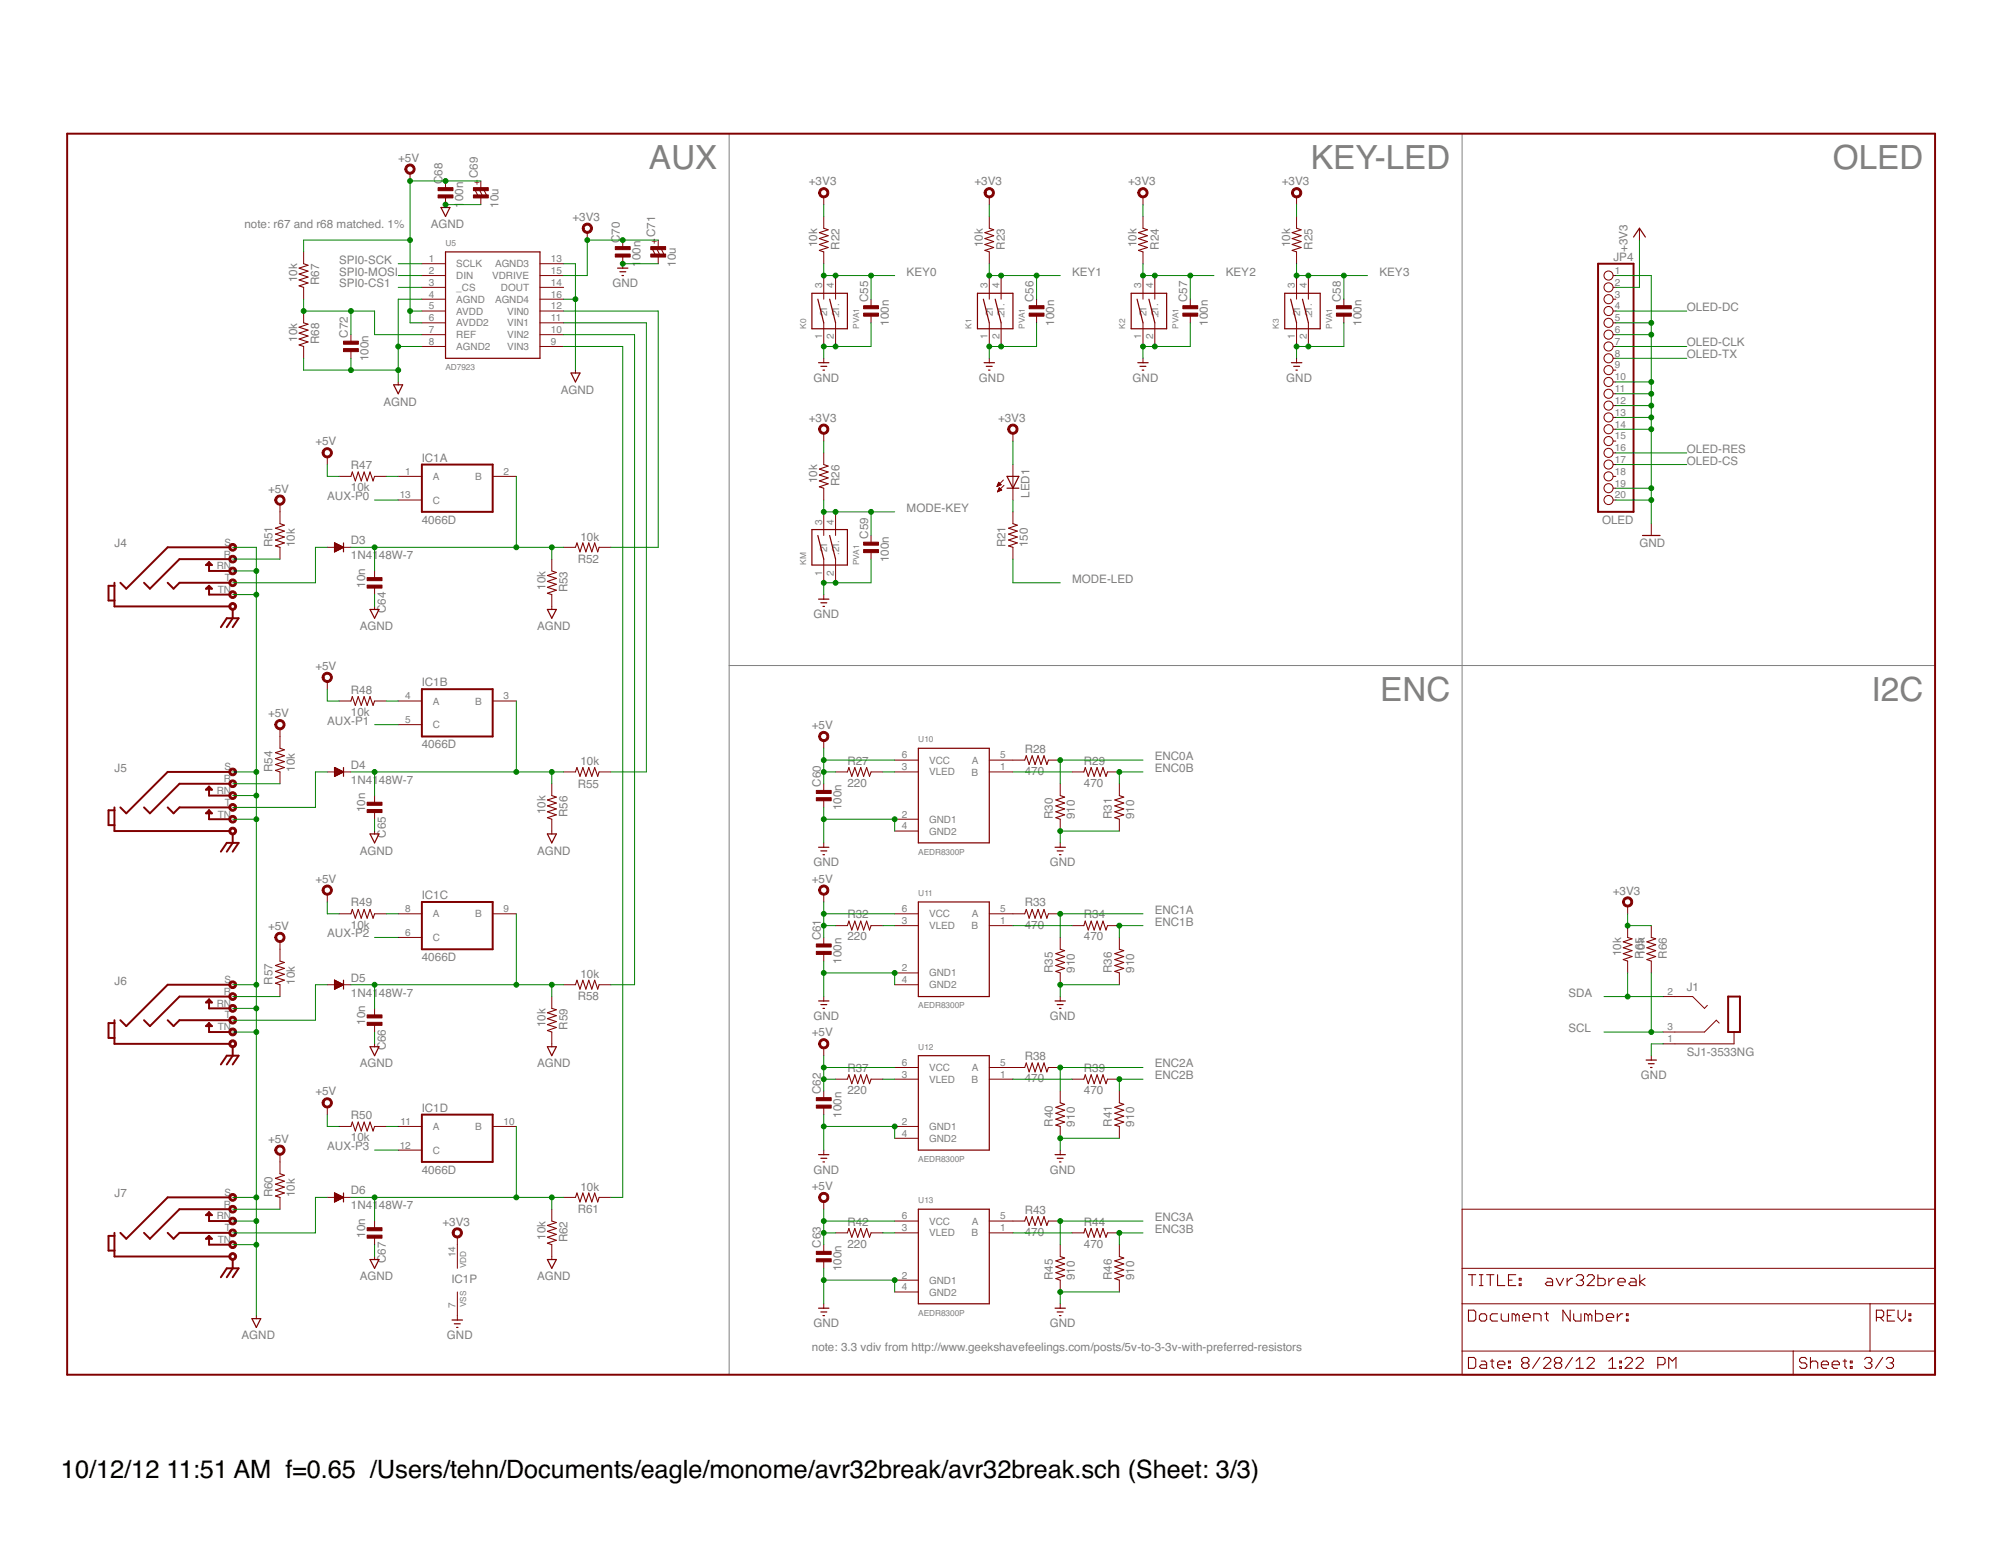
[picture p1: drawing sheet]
<svg xmlns="http://www.w3.org/2000/svg" width="279mm" height="216mm" viewBox="0 0 279 216" stroke-linecap="round" stroke-linejoin="round" font-family="sans-serif">
<defs><g id="words">
<g font-size="4.7" fill="#808080">
<text x="90.6" y="23.6">AUX</text>
<text x="183.1" y="23.6">KEY-LED</text>
<text x="255.9" y="23.6">OLED</text>
<text x="192.7" y="97.9">ENC</text>
<text x="261.3" y="97.9">I2C</text>
</g>
<g font-size="3.5">
<text x="8.5" y="206.4">10/12/12</text>
<text x="23.2" y="206.4">11:51 AM f=0.65 /Users/tehn/Documents/eagle/monome/avr32break/avr32break.sch (Sheet: 3/3)</text>
</g>
<g font-size="1.6" fill="#808080">
<text x="55.6" y="22.6">+5V</text>
<text x="61.8" y="25.7" transform="rotate(-90 61.8 25.7)">C68</text>
<text x="64.7" y="29" transform="rotate(-90 64.7 29)">1</text>
<text x="64.7" y="28.1" transform="rotate(-90 64.7 28.1)">00n</text>
<text x="66.7" y="24.9" transform="rotate(-90 66.7 24.9)">C69</text>
<text x="69.6" y="29" transform="rotate(-90 69.6 29)">10u</text>
<text x="113" y="25.9">+3V3</text>
<text x="136.1" y="25.9">+3V3</text>
<text x="157.5" y="25.9">+3V3</text>
<text x="179" y="25.9">+3V3</text>
<text x="34.1" y="31.9">note: r67 and r68 matched. 1%</text>
<text x="60.1" y="31.9">AGND</text>
<text x="79.9" y="30.8">+3V3</text>
<text x="86.5" y="33.9" transform="rotate(-90 86.5 33.9)">C70</text>
<text x="91.5" y="33.1" transform="rotate(-90 91.5 33.1)">C71</text>
<text x="114.1" y="34.5" transform="rotate(-90 114.1 34.5)">10k</text>
<text x="117.2" y="34.9" transform="rotate(-90 117.2 34.9)">R22</text>
<text x="137.2" y="34.5" transform="rotate(-90 137.2 34.5)">10k</text>
<text x="140.3" y="34.9" transform="rotate(-90 140.3 34.9)">R23</text>
<text x="158.7" y="34.5" transform="rotate(-90 158.7 34.5)">10k</text>
<text x="161.8" y="34.9" transform="rotate(-90 161.8 34.9)">R24</text>
<text x="180.1" y="34.5" transform="rotate(-90 180.1 34.5)">10k</text>
<text x="183.2" y="34.9" transform="rotate(-90 183.2 34.9)">R25</text>
<text x="227.3" y="35.2" transform="rotate(-90 227.3 35.2)">+3V3</text>
<text x="41.5" y="39.5" transform="rotate(-90 41.5 39.5)">10k</text>
<text x="44.6" y="39.8" transform="rotate(-90 44.6 39.8)">R67</text>
<text x="47.3" y="36.8">SPI0-SCK</text>
<text x="47.3" y="38.5">SPI0-MOSI</text>
<text x="47.3" y="40.1">SPI0-CS1</text>
<text x="85.5" y="40.1">GND</text>
<text x="89.4" y="37.2" transform="rotate(-90 89.4 37.2)">100n</text>
<text x="94.4" y="37.2" transform="rotate(-90 94.4 37.2)">10u</text>
<text x="126.6" y="38.5">KEY0</text>
<text x="149.7" y="38.5">KEY1</text>
<text x="171.1" y="38.5">KEY2</text>
<text x="192.6" y="38.5">KEY3</text>
<text x="225.3" y="36.4">JP4</text>
<text x="41.5" y="47.7" transform="rotate(-90 41.5 47.7)">10k</text>
<text x="48.6" y="47.1" transform="rotate(-90 48.6 47.1)">C72</text>
<text x="121.2" y="42.2" transform="rotate(-90 121.2 42.2)">C55</text>
<text x="124.1" y="45.5" transform="rotate(-90 124.1 45.5)">100n</text>
<text x="144.3" y="42.2" transform="rotate(-90 144.3 42.2)">C56</text>
<text x="147.2" y="45.5" transform="rotate(-90 147.2 45.5)">100n</text>
<text x="165.8" y="42.2" transform="rotate(-90 165.8 42.2)">C57</text>
<text x="168.7" y="45.5" transform="rotate(-90 168.7 45.5)">100n</text>
<text x="187.2" y="42.2" transform="rotate(-90 187.2 42.2)">C58</text>
<text x="190.1" y="45.5" transform="rotate(-90 190.1 45.5)">100n</text>
<text x="235.5" y="43.4">OLED-DC</text>
<text x="44.6" y="48.1" transform="rotate(-90 44.6 48.1)">R68</text>
<text x="51.5" y="50.4" transform="rotate(-90 51.5 50.4)">100n</text>
<text x="113.6" y="53.3">GND</text>
<text x="136.7" y="53.3">GND</text>
<text x="158.1" y="53.3">GND</text>
<text x="179.6" y="53.3">GND</text>
<text x="235.5" y="48.4">OLED-CLK</text>
<text x="235.5" y="50">OLED-TX</text>
<text x="53.5" y="56.6">AGND</text>
<text x="78.3" y="55">AGND</text>
<text x="113" y="58.9">+3V3</text>
<text x="139.4" y="58.9">+3V3</text>
<text x="44" y="62.2">+5V</text>
<text x="49" y="65.5">R47</text>
<text x="58.9" y="64.5">IC1A</text>
<text x="235.5" y="63.2">OLED-RES</text>
<text x="235.5" y="64.9">OLED-CS</text>
<text x="37.4" y="68.8">+5V</text>
<text x="45.7" y="69.8">AUX-P0</text>
<text x="49" y="68.6">10k</text>
<text x="114.1" y="67.5" transform="rotate(-90 114.1 67.5)">10k</text>
<text x="117.2" y="67.9" transform="rotate(-90 117.2 67.9)">R26</text>
<text x="126.6" y="71.5">MODE-KEY</text>
<text x="143.7" y="69.5" transform="rotate(-90 143.7 69.5)">LED1</text>
<text x="16" y="76.4">J4</text>
<text x="38.1" y="76.4" transform="rotate(-90 38.1 76.4)">R51</text>
<text x="41.2" y="76.4" transform="rotate(-90 41.2 76.4)">10k</text>
<text x="49" y="76">D3</text>
<text x="58.9" y="73.1">4066D</text>
<text x="81" y="75.5">10k</text>
<text x="121.2" y="75.2" transform="rotate(-90 121.2 75.2)">C59</text>
<text x="140.4" y="76.4" transform="rotate(-90 140.4 76.4)">R21</text>
<text x="143.5" y="76.4" transform="rotate(-90 143.5 76.4)">150</text>
<text x="223.7" y="73.1">OLED</text>
<text x="228.9" y="76.4">GND</text>
<text x="49" y="78.1">1N4148W-7</text>
<text x="51" y="82.1" transform="rotate(-90 51 82.1)">10n</text>
<text x="76.2" y="82.4" transform="rotate(-90 76.2 82.4)">10k</text>
<text x="79.3" y="82.7" transform="rotate(-90 79.3 82.7)">R53</text>
<text x="80.7" y="78.6">R52</text>
<text x="124.1" y="78.5" transform="rotate(-90 124.1 78.5)">100n</text>
<text x="149.7" y="81.4">MODE-LED</text>
<text x="50.2" y="88">AGND</text>
<text x="53.9" y="85.6" transform="rotate(-90 53.9 85.6)">C64</text>
<text x="75" y="88">AGND</text>
<text x="113.6" y="86.3">GND</text>
<text x="44" y="93.6">+5V</text>
<text x="58.9" y="95.8">IC1B</text>
<text x="37.4" y="100.2">+5V</text>
<text x="45.7" y="101.2">AUX-P1</text>
<text x="49" y="100">10k</text>
<text x="49" y="96.9">R48</text>
<text x="113.4" y="101.8">+5V</text>
<text x="16" y="107.8">J5</text>
<text x="38.1" y="107.8" transform="rotate(-90 38.1 107.8)">R54</text>
<text x="41.2" y="107.8" transform="rotate(-90 41.2 107.8)">10k</text>
<text x="49" y="107.4">D4</text>
<text x="58.9" y="104.5">4066D</text>
<text x="81" y="106.9">10k</text>
<text x="118.3" y="106.8">R27</text>
<text x="143.1" y="105.1">R28</text>
<text x="151.3" y="106.8">R29</text>
<text x="161.2" y="106.2">ENC0A</text>
<text x="161.2" y="107.8">ENC0B</text>
<text x="49" y="109.5">1N4148W-7</text>
<text x="51" y="113.4" transform="rotate(-90 51 113.4)">10n</text>
<text x="76.2" y="113.7" transform="rotate(-90 76.2 113.7)">10k</text>
<text x="80.7" y="110">R55</text>
<text x="114.6" y="109.9" transform="rotate(-90 114.6 109.9)">C60</text>
<text x="117.5" y="113.2" transform="rotate(-90 117.5 113.2)">100n</text>
<text x="118.3" y="109.9">220</text>
<text x="143.1" y="108.2">470</text>
<text x="151.3" y="109.9">470</text>
<text x="50.2" y="119.4">AGND</text>
<text x="53.9" y="117" transform="rotate(-90 53.9 117)">C65</text>
<text x="75" y="119.4">AGND</text>
<text x="79.3" y="114.1" transform="rotate(-90 79.3 114.1)">R56</text>
<text x="147" y="114.4" transform="rotate(-90 147 114.4)">R30</text>
<text x="150.1" y="114.4" transform="rotate(-90 150.1 114.4)">910</text>
<text x="155.3" y="114.4" transform="rotate(-90 155.3 114.4)">R31</text>
<text x="158.4" y="114.4" transform="rotate(-90 158.4 114.4)">910</text>
<text x="44" y="123.3">+5V</text>
<text x="58.9" y="125.5">IC1C</text>
<text x="113.4" y="123.3">+5V</text>
<text x="113.6" y="121">GND</text>
<text x="146.6" y="121">GND</text>
<text x="225.2" y="124.9">+3V3</text>
<text x="37.4" y="129.9">+5V</text>
<text x="45.7" y="130.9">AUX-P2</text>
<text x="49" y="129.7">10k</text>
<text x="49" y="126.6">R49</text>
<text x="114.6" y="131.3" transform="rotate(-90 114.6 131.3)">C61</text>
<text x="118.3" y="131.3">220</text>
<text x="118.3" y="128.2">R32</text>
<text x="143.1" y="129.7">470</text>
<text x="143.1" y="126.6">R33</text>
<text x="151.3" y="131.3">470</text>
<text x="151.3" y="128.2">R34</text>
<text x="161.2" y="127.6">ENC1A</text>
<text x="161.2" y="129.3">ENC1B</text>
<text x="16" y="137.5">J6</text>
<text x="38.1" y="137.5" transform="rotate(-90 38.1 137.5)">R57</text>
<text x="41.2" y="137.5" transform="rotate(-90 41.2 137.5)">10k</text>
<text x="49" y="137.1">D5</text>
<text x="58.9" y="134.2">4066D</text>
<text x="81" y="136.6">10k</text>
<text x="117.5" y="134.6" transform="rotate(-90 117.5 134.6)">100n</text>
<text x="147" y="135.9" transform="rotate(-90 147 135.9)">R35</text>
<text x="150.1" y="135.9" transform="rotate(-90 150.1 135.9)">910</text>
<text x="155.3" y="135.9" transform="rotate(-90 155.3 135.9)">R36</text>
<text x="158.4" y="135.9" transform="rotate(-90 158.4 135.9)">910</text>
<text x="226.4" y="133.5" transform="rotate(-90 226.4 133.5)">10k</text>
<text x="229.5" y="133.9" transform="rotate(-90 229.5 133.9)">R65</text>
<text x="229.7" y="133.5" transform="rotate(-90 229.7 133.5)">10k</text>
<text x="232.8" y="133.9" transform="rotate(-90 232.8 133.9)">R66</text>
<text x="49" y="139.2">1N4148W-7</text>
<text x="51" y="143.1" transform="rotate(-90 51 143.1)">10n</text>
<text x="76.2" y="143.4" transform="rotate(-90 76.2 143.4)">10k</text>
<text x="79.3" y="143.8" transform="rotate(-90 79.3 143.8)">R59</text>
<text x="80.7" y="139.7">R58</text>
<text x="113.6" y="142.5">GND</text>
<text x="146.6" y="142.5">GND</text>
<text x="219" y="139.2">SDA</text>
<text x="235.5" y="138.3">J1</text>
<text x="50.2" y="149.1">AGND</text>
<text x="53.9" y="146.7" transform="rotate(-90 53.9 146.7)">C66</text>
<text x="75" y="149.1">AGND</text>
<text x="113.4" y="144.7">+5V</text>
<text x="118.3" y="149.7">R37</text>
<text x="143.1" y="148">R38</text>
<text x="151.3" y="149.7">R39</text>
<text x="161.2" y="149.1">ENC2A</text>
<text x="219" y="144.1">SCL</text>
<text x="235.5" y="147.4">SJ1-3533NG</text>
<text x="44" y="153">+5V</text>
<text x="58.9" y="155.3">IC1D</text>
<text x="114.6" y="152.8" transform="rotate(-90 114.6 152.8)">C62</text>
<text x="118.3" y="152.8">220</text>
<text x="143.1" y="151.1">470</text>
<text x="151.3" y="152.8">470</text>
<text x="161.2" y="150.7">ENC2B</text>
<text x="229.1" y="150.7">GND</text>
<text x="37.4" y="159.6">+5V</text>
<text x="45.7" y="160.6">AUX-P3</text>
<text x="49" y="159.4">10k</text>
<text x="49" y="156.3">R50</text>
<text x="117.5" y="156.1" transform="rotate(-90 117.5 156.1)">100n</text>
<text x="147" y="157.3" transform="rotate(-90 147 157.3)">R40</text>
<text x="150.1" y="157.3" transform="rotate(-90 150.1 157.3)">910</text>
<text x="155.3" y="157.3" transform="rotate(-90 155.3 157.3)">R41</text>
<text x="158.4" y="157.3" transform="rotate(-90 158.4 157.3)">910</text>
<text x="16" y="167.2">J7</text>
<text x="38.1" y="167.2" transform="rotate(-90 38.1 167.2)">R60</text>
<text x="41.2" y="167.2" transform="rotate(-90 41.2 167.2)">10k</text>
<text x="49" y="166.8">D6</text>
<text x="58.9" y="163.9">4066D</text>
<text x="81" y="166.3">10k</text>
<text x="113.4" y="166.2">+5V</text>
<text x="113.6" y="163.9">GND</text>
<text x="146.6" y="163.9">GND</text>
<text x="49" y="168.9">1N4148W-7</text>
<text x="51" y="172.8" transform="rotate(-90 51 172.8)">10n</text>
<text x="61.8" y="171.1">+3V3</text>
<text x="76.2" y="173.1" transform="rotate(-90 76.2 173.1)">10k</text>
<text x="79.3" y="173.5" transform="rotate(-90 79.3 173.5)">R62</text>
<text x="80.7" y="169.4">R61</text>
<text x="118.3" y="171.1">R42</text>
<text x="143.1" y="172.6">470</text>
<text x="143.1" y="169.5">R43</text>
<text x="151.3" y="171.1">R44</text>
<text x="161.2" y="170.5">ENC3A</text>
<text x="161.2" y="172.2">ENC3B</text>
<text x="50.2" y="178.8">AGND</text>
<text x="53.9" y="176.4" transform="rotate(-90 53.9 176.4)">C67</text>
<text x="63" y="179.2">IC1P</text>
<text x="75" y="178.8">AGND</text>
<text x="114.6" y="174.2" transform="rotate(-90 114.6 174.2)">C63</text>
<text x="117.5" y="177.5" transform="rotate(-90 117.5 177.5)">100n</text>
<text x="118.3" y="174.2">220</text>
<text x="147" y="178.8" transform="rotate(-90 147 178.8)">R45</text>
<text x="150.1" y="178.8" transform="rotate(-90 150.1 178.8)">910</text>
<text x="151.3" y="174.2">470</text>
<text x="155.3" y="178.8" transform="rotate(-90 155.3 178.8)">R46</text>
<text x="158.4" y="178.8" transform="rotate(-90 158.4 178.8)">910</text>
<text x="113.6" y="185.4">GND</text>
<text x="146.6" y="185.4">GND</text>
<text x="33.7" y="187">AGND</text>
<text x="62.4" y="187">GND</text>
<text x="113.4" y="188.7">note: 3.3 vdiv from http://www.geekshavefeelings.com/posts/5v-to-3-3v-with-preferred-resistors</text>
</g>
<g font-size="1.4" fill="#808080">
<text x="59.9" y="36.6">1</text>
<text x="59.9" y="38.2">2</text>
<text x="59.9" y="39.9">3</text>
<text x="59.9" y="41.5">4</text>
<text x="63.7" y="37.3">SCLK</text>
<text x="63.7" y="39">DIN</text>
<text x="63.7" y="40.6">_CS</text>
<text x="68.7" y="39">VDRIVE</text>
<text x="69.1" y="37.3">AGND3</text>
<text x="69.9" y="40.6">DOUT</text>
<text x="76.9" y="41.5">16</text>
<text x="76.9" y="39.9">14</text>
<text x="76.9" y="38.2">15</text>
<text x="76.9" y="36.6">13</text>
<text x="114.8" y="40.3" transform="rotate(-90 114.8 40.3)">3</text>
<text x="116.4" y="40.3" transform="rotate(-90 116.4 40.3)">4</text>
<text x="137.9" y="40.3" transform="rotate(-90 137.9 40.3)">3</text>
<text x="139.5" y="40.3" transform="rotate(-90 139.5 40.3)">4</text>
<text x="159.4" y="40.3" transform="rotate(-90 159.4 40.3)">3</text>
<text x="161" y="40.3" transform="rotate(-90 161 40.3)">4</text>
<text x="180.8" y="40.3" transform="rotate(-90 180.8 40.3)">3</text>
<text x="182.5" y="40.3" transform="rotate(-90 182.5 40.3)">4</text>
<text x="225.5" y="38.2">1</text>
<text x="225.5" y="39.9">2</text>
<text x="225.5" y="41.5">3</text>
<text x="59.9" y="43.2">5</text>
<text x="59.9" y="44.8">6</text>
<text x="59.9" y="46.5">7</text>
<text x="63.7" y="42.3">AGND</text>
<text x="63.7" y="43.9">AVDD</text>
<text x="63.7" y="45.6">AVDD2</text>
<text x="63.7" y="47.2">REF</text>
<text x="69.1" y="42.3">AGND4</text>
<text x="70.8" y="47.2">VIN2</text>
<text x="70.8" y="45.6">VIN1</text>
<text x="70.8" y="43.9">VIN0</text>
<text x="76.9" y="46.5">10</text>
<text x="76.9" y="44.8">11</text>
<text x="76.9" y="43.2">12</text>
<text x="114.8" y="47.4" transform="rotate(-90 114.8 47.4)">1</text>
<text x="115.5" y="44.1" transform="rotate(-90 115.5 44.1)">21</text>
<text x="116.4" y="47.4" transform="rotate(-90 116.4 47.4)">2</text>
<text x="117.2" y="44.4" transform="rotate(-90 117.2 44.4)">.21.</text>
<text x="137.9" y="47.4" transform="rotate(-90 137.9 47.4)">1</text>
<text x="138.6" y="44.1" transform="rotate(-90 138.6 44.1)">21</text>
<text x="139.5" y="47.4" transform="rotate(-90 139.5 47.4)">2</text>
<text x="140.3" y="44.4" transform="rotate(-90 140.3 44.4)">.21.</text>
<text x="159.4" y="47.4" transform="rotate(-90 159.4 47.4)">1</text>
<text x="160.1" y="44.1" transform="rotate(-90 160.1 44.1)">21</text>
<text x="161" y="47.4" transform="rotate(-90 161 47.4)">2</text>
<text x="161.7" y="44.4" transform="rotate(-90 161.7 44.4)">.21.</text>
<text x="180.8" y="47.4" transform="rotate(-90 180.8 47.4)">1</text>
<text x="181.5" y="44.1" transform="rotate(-90 181.5 44.1)">21</text>
<text x="182.5" y="47.4" transform="rotate(-90 182.5 47.4)">2</text>
<text x="183.2" y="44.4" transform="rotate(-90 183.2 44.4)">.21.</text>
<text x="225.5" y="43.2">4</text>
<text x="225.5" y="44.8">5</text>
<text x="225.5" y="46.5">6</text>
<text x="59.9" y="48.1">8</text>
<text x="63.7" y="48.9">AGND2</text>
<text x="70.8" y="48.9">VIN3</text>
<text x="76.9" y="48.1">9</text>
<text x="225.5" y="48.1">7</text>
<text x="225.5" y="49.8">8</text>
<text x="225.5" y="51.5">9</text>
<text x="225.5" y="53.1">10</text>
<text x="225.5" y="54.8">11</text>
<text x="225.5" y="56.4">12</text>
<text x="225.5" y="58.1">13</text>
<text x="225.5" y="59.7">14</text>
<text x="225.5" y="61.4">15</text>
<text x="225.5" y="63">16</text>
<text x="225.5" y="64.7">17</text>
<text x="55.8" y="69.6">13</text>
<text x="56.6" y="66.3">1</text>
<text x="60.4" y="67">A</text>
<text x="60.4" y="70.3">C</text>
<text x="66.3" y="67">B</text>
<text x="70.3" y="66.3">2</text>
<text x="225.5" y="66.3">18</text>
<text x="225.5" y="68">19</text>
<text x="225.5" y="69.6">20</text>
<text x="31.3" y="77.9">R</text>
<text x="31.3" y="76.2">S</text>
<text x="114.8" y="73.3" transform="rotate(-90 114.8 73.3)">3</text>
<text x="115.5" y="77.1" transform="rotate(-90 115.5 77.1)">21</text>
<text x="116.4" y="73.3" transform="rotate(-90 116.4 73.3)">4</text>
<text x="117.2" y="77.5" transform="rotate(-90 117.2 77.5)">.21.</text>
<text x="30.3" y="79.5">RN</text>
<text x="30.4" y="82.8">TN</text>
<text x="31.4" y="81.2">T</text>
<text x="114.8" y="80.4" transform="rotate(-90 114.8 80.4)">1</text>
<text x="116.4" y="80.4" transform="rotate(-90 116.4 80.4)">2</text>
<text x="56.6" y="97.7">4</text>
<text x="56.6" y="101">5</text>
<text x="60.4" y="98.4">A</text>
<text x="60.4" y="101.7">C</text>
<text x="66.3" y="98.4">B</text>
<text x="70.3" y="97.7">3</text>
<text x="31.3" y="107.6">S</text>
<text x="125.9" y="105.9">6</text>
<text x="125.9" y="107.6">3</text>
<text x="129.7" y="106.6">VCC</text>
<text x="135.7" y="106.7">A</text>
<text x="139.6" y="105.9">5</text>
<text x="139.6" y="107.6">1</text>
<text x="30.3" y="110.9">RN</text>
<text x="31.3" y="109.2">R</text>
<text x="31.4" y="112.5">T</text>
<text x="129.7" y="108.3">VLED</text>
<text x="135.7" y="108.3">B</text>
<text x="30.4" y="114.2">TN</text>
<text x="125.9" y="114.2">2</text>
<text x="125.9" y="115.8">4</text>
<text x="129.7" y="114.9">GND1</text>
<text x="129.7" y="116.5">GND2</text>
<text x="56.6" y="127.4">8</text>
<text x="56.6" y="130.7">6</text>
<text x="60.4" y="128.1">A</text>
<text x="60.4" y="131.4">C</text>
<text x="66.3" y="128.1">B</text>
<text x="70.3" y="127.4">9</text>
<text x="125.9" y="127.4">6</text>
<text x="125.9" y="129">3</text>
<text x="129.7" y="128.1">VCC</text>
<text x="129.7" y="129.8">VLED</text>
<text x="135.7" y="129.8">B</text>
<text x="135.7" y="128.1">A</text>
<text x="139.6" y="127.4">5</text>
<text x="139.6" y="129">1</text>
<text x="31.3" y="137.3">S</text>
<text x="125.9" y="135.6">2</text>
<text x="125.9" y="137.3">4</text>
<text x="129.7" y="136.4">GND1</text>
<text x="30.3" y="140.6">RN</text>
<text x="30.4" y="143.9">TN</text>
<text x="31.3" y="138.9">R</text>
<text x="31.4" y="142.2">T</text>
<text x="129.7" y="138">GND2</text>
<text x="232.9" y="138.9">2</text>
<text x="232.9" y="143.9">3</text>
<text x="125.9" y="148.8">6</text>
<text x="129.7" y="149.6">VCC</text>
<text x="135.7" y="149.6">A</text>
<text x="139.6" y="148.8">5</text>
<text x="232.9" y="145.5">1</text>
<text x="125.9" y="150.5">3</text>
<text x="129.7" y="151.2">VLED</text>
<text x="135.7" y="151.2">B</text>
<text x="139.6" y="150.5">1</text>
<text x="55.8" y="160.4">12</text>
<text x="55.9" y="157.1">11</text>
<text x="60.4" y="157.8">A</text>
<text x="60.4" y="161.1">C</text>
<text x="66.3" y="157.8">B</text>
<text x="70.3" y="157.1">10</text>
<text x="125.9" y="157.1">2</text>
<text x="125.9" y="158.7">4</text>
<text x="129.7" y="157.8">GND1</text>
<text x="129.7" y="159.5">GND2</text>
<text x="31.3" y="167">S</text>
<text x="30.3" y="170.3">RN</text>
<text x="30.4" y="173.6">TN</text>
<text x="31.3" y="168.6">R</text>
<text x="31.4" y="171.9">T</text>
<text x="125.9" y="170.3">6</text>
<text x="125.9" y="171.9">3</text>
<text x="129.7" y="171">VCC</text>
<text x="129.7" y="172.7">VLED</text>
<text x="135.7" y="172.7">B</text>
<text x="135.7" y="171">A</text>
<text x="139.6" y="170.3">5</text>
<text x="139.6" y="171.9">1</text>
<text x="63.6" y="175.6" transform="rotate(-90 63.6 175.6)">14</text>
<text x="125.9" y="178.5">2</text>
<text x="129.7" y="179.3">GND1</text>
<text x="63.6" y="182.7" transform="rotate(-90 63.6 182.7)">7</text>
<text x="125.9" y="180.2">4</text>
<text x="129.7" y="180.9">GND2</text>
</g>
<g font-size="1.3" fill="#800000">
<text x="66.9" y="25.9" transform="rotate(-90 66.9 25.9)">+</text>
<text x="91.7" y="34.1" transform="rotate(-90 91.7 34.1)">+</text>
</g>
<g font-size="1.2" fill="#808080">
<text x="62.2" y="34.4">U5</text>
<text x="112.5" y="45.9" transform="rotate(-90 112.5 45.9)">K0</text>
<text x="120" y="45.9" transform="rotate(-90 120 45.9)">PVA1</text>
<text x="135.7" y="45.9" transform="rotate(-90 135.7 45.9)">K1</text>
<text x="143.1" y="45.9" transform="rotate(-90 143.1 45.9)">PVA1</text>
<text x="157.1" y="45.9" transform="rotate(-90 157.1 45.9)">K2</text>
<text x="164.5" y="45.9" transform="rotate(-90 164.5 45.9)">PVA1</text>
<text x="178.6" y="45.9" transform="rotate(-90 178.6 45.9)">K3</text>
<text x="186" y="45.9" transform="rotate(-90 186 45.9)">PVA1</text>
<text x="62.2" y="51.7">AD7923</text>
<text x="112.5" y="78.9" transform="rotate(-90 112.5 78.9)">KM</text>
<text x="120" y="78.9" transform="rotate(-90 120 78.9)">PVA1</text>
<text x="128.2" y="103.7">U10</text>
<text x="128.2" y="119.4">AEDR8300P</text>
<text x="128.2" y="125.1">U11</text>
<text x="128.2" y="140.8">AEDR8300P</text>
<text x="128.2" y="146.6">U12</text>
<text x="128.2" y="162.3">AEDR8300P</text>
<text x="128.2" y="168">U13</text>
<text x="65.1" y="177.1" transform="rotate(-90 65.1 177.1)">VDD</text>
<text x="65.1" y="182.6" transform="rotate(-90 65.1 182.6)">VSS</text>
<text x="128.2" y="183.7">AEDR8300P</text>
</g>
</g></defs>
<g fill="#808080" stroke="#808080" stroke-width=".14">
<path d="M101.8 18.7v74.2z"/>
<path d="M101.8 92.9v99.1z"/>
<path d="M204.2 18.7v150.2z"/>
<path d="M101.8 92.9h168.4z"/>
</g>
<g fill="#800000" stroke="#800000" stroke-width=".28">
<path d="M9.4 192h260.8z"/>
<path d="M270.2 18.7v173.3z"/>
<path d="M9.4 18.7h260.8z"/>
<path d="M9.4 18.7v173.3z"/>
<path d="M58.9 71.5h9.9z"/>
<path d="M68.8 64.9v6.6z"/>
<path d="M58.9 64.9h9.9z"/>
<path d="M58.9 64.9v6.6z"/>
<path d="M58.9 102.8h9.9z"/>
<path d="M68.8 96.2v6.6z"/>
<path d="M58.9 96.2h9.9z"/>
<path d="M58.9 96.2v6.6z"/>
<path d="M58.9 132.6h9.9z"/>
<path d="M68.8 126v6.6z"/>
<path d="M58.9 126h9.9z"/>
<path d="M58.9 126v6.6z"/>
<path d="M58.9 162.3h9.9z"/>
<path d="M68.8 155.7v6.6z"/>
<path d="M58.9 155.7h9.9z"/>
<path d="M58.9 155.7v6.6z"/>
<path d="M16 84.7h16.1z"/>
<path d="M16 83.9v.8z"/>
<path d="M16 81.8v2.1z"/>
<path d="M16 81.4v.4z"/>
<path d="M15.2 81.8h.8z"/>
<path d="M15.2 81.8v2.1z"/>
<path d="M15.2 83.9h.8z"/>
<path d="M29.2 83h2.9z"/>
<path d="M29.2 81.8v1.2z"/>
<path d="M29.2 79.7h2.9z"/>
<path d="M29.2 78.5v1.2z"/>
<path d="M25.1 78.1h7z"/>
<path d="M23.4 76.4h8.7z"/>
<path d="M17.6 82.2l5.8-5.8z"/>
<path d="M16.8 81.4l.8 .8z"/>
<path d="M25.1 78.1l-4.2 4.1z"/>
<path d="M20.1 81.4l.8 .8z"/>
<path d="M25.1 81.4h7z"/>
<path d="M24.2 82.2l.9-.8z"/>
<path d="M23.4 81.4l.8 .8z"/>
<path d="M28.8 82.2l.4-.4z"/>
<path d="M28.8 82.2h.8z"/>
<path d="M29.2 81.8l.4 .4z"/>
<path d="M28.8 78.9l.4-.4z"/>
<path d="M28.8 78.9h.8z"/>
<path d="M29.2 78.5l.4 .4z"/>
<path d="M31.7 86.3l-.9 1.3z"/>
<path d="M31.7 86.3h.8z"/>
<path d="M32.5 86.3h.8z"/>
<path d="M32.5 86.3l-.8 1.3z"/>
<path d="M33.3 86.3l-.8 1.3z"/>
<path d="M32.5 85.1v1.2z"/>
<path d="M16 116.1h16.1z"/>
<path d="M16 115.2v.9z"/>
<path d="M16 113.2v2z"/>
<path d="M16 112.8v.4z"/>
<path d="M15.2 113.2h.8z"/>
<path d="M15.2 113.2v2z"/>
<path d="M15.2 115.2h.8z"/>
<path d="M29.2 114.4h2.9z"/>
<path d="M29.2 113.2v1.2z"/>
<path d="M29.2 111.1h2.9z"/>
<path d="M29.2 109.9v1.2z"/>
<path d="M25.1 109.5h7z"/>
<path d="M23.4 107.8h8.7z"/>
<path d="M23.4 107.8l-5.8 5.8z"/>
<path d="M16.8 112.8l.8 .8z"/>
<path d="M25.1 109.5l-4.2 4.1z"/>
<path d="M20.1 112.8l.8 .8z"/>
<path d="M25.1 112.8h7z"/>
<path d="M25.1 112.8l-.9 .8z"/>
<path d="M23.4 112.8l.8 .8z"/>
<path d="M29.2 113.2l-.4 .4z"/>
<path d="M28.8 113.6h.8z"/>
<path d="M29.2 113.2l.4 .4z"/>
<path d="M29.2 109.9l-.4 .4z"/>
<path d="M28.8 110.3h.8z"/>
<path d="M29.2 109.9l.4 .4z"/>
<path d="M31.7 117.7l-.9 1.2z"/>
<path d="M31.7 117.7h.8z"/>
<path d="M32.5 117.7h.8z"/>
<path d="M32.5 117.7l-.8 1.2z"/>
<path d="M33.3 117.7l-.8 1.2z"/>
<path d="M32.5 116.5v1.2z"/>
<path d="M16 145.8h16.1z"/>
<path d="M16 144.9v.9z"/>
<path d="M16 142.9v2z"/>
<path d="M16 142.5v.4z"/>
<path d="M15.2 142.9h.8z"/>
<path d="M15.2 142.9v2z"/>
<path d="M15.2 144.9h.8z"/>
<path d="M29.2 144.1h2.9z"/>
<path d="M29.2 142.9v1.2z"/>
<path d="M29.2 140.8h2.9z"/>
<path d="M29.2 139.6v1.2z"/>
<path d="M25.1 139.2h7z"/>
<path d="M23.4 137.5h8.7z"/>
<path d="M23.4 137.5l-5.8 5.8z"/>
<path d="M16.8 142.5l.8 .8z"/>
<path d="M25.1 139.2l-4.2 4.1z"/>
<path d="M20.1 142.5l.8 .8z"/>
<path d="M25.1 142.5h7z"/>
<path d="M25.1 142.5l-.9 .8z"/>
<path d="M23.4 142.5l.8 .8z"/>
<path d="M28.8 143.3l.4-.4z"/>
<path d="M28.8 143.3h.8z"/>
<path d="M29.2 142.9l.4 .4z"/>
<path d="M29.2 139.6l-.4 .4z"/>
<path d="M28.8 140h.8z"/>
<path d="M29.2 139.6l.4 .4z"/>
<path d="M31.7 147.4l-.9 1.3z"/>
<path d="M31.7 147.4h.8z"/>
<path d="M32.5 147.4h.8z"/>
<path d="M32.5 147.4l-.8 1.3z"/>
<path d="M33.3 147.4l-.8 1.3z"/>
<path d="M32.5 146.2v1.2z"/>
<path d="M16 175.5h16.1z"/>
<path d="M16 174.6v.9z"/>
<path d="M16 172.6v2z"/>
<path d="M16 172.2v.4z"/>
<path d="M15.2 172.6h.8z"/>
<path d="M15.2 172.6v2z"/>
<path d="M15.2 174.6h.8z"/>
<path d="M29.2 173.8h2.9z"/>
<path d="M29.2 172.6v1.2z"/>
<path d="M29.2 170.5h2.9z"/>
<path d="M29.2 169.3v1.2z"/>
<path d="M25.1 168.9h7z"/>
<path d="M23.4 167.2h8.7z"/>
<path d="M23.4 167.2l-5.8 5.8z"/>
<path d="M16.8 172.2l.8 .8z"/>
<path d="M25.1 168.9l-4.2 4.1z"/>
<path d="M20.1 172.2l.8 .8z"/>
<path d="M25.1 172.2h7z"/>
<path d="M25.1 172.2l-.9 .8z"/>
<path d="M23.4 172.2l.8 .8z"/>
<path d="M28.8 173l.4-.4z"/>
<path d="M28.8 173h.8z"/>
<path d="M29.2 172.6l.4 .4z"/>
<path d="M28.8 169.7l.4-.4z"/>
<path d="M28.8 169.7h.8z"/>
<path d="M29.2 169.3l.4 .4z"/>
<path d="M31.7 177.1l-.9 1.3z"/>
<path d="M31.7 177.1h.8z"/>
<path d="M32.5 177.1h.8z"/>
<path d="M32.5 177.1l-.8 1.3z"/>
<path d="M33.3 177.1l-.8 1.3z"/>
<path d="M32.5 175.9v1.2z"/>
<path d="M223.1 71.5h5z"/>
<path d="M223.1 36.8v34.7z"/>
<path d="M223.1 36.8h5z"/>
<path d="M228.1 36.8v34.7z"/>
<path d="M241.3 144.1h.8z"/>
<path d="M241.3 139.2v4.9z"/>
<path d="M242.1 144.1h.9z"/>
<path d="M241.3 139.2h1.7z"/>
<path d="M243 139.2v4.9z"/>
</g>
<g fill="#800000" stroke="#800000" stroke-width=".14">
<path d="M204.2 192h46.2z"/>
<path d="M261.1 182.1h9.1z"/>
<path d="M204.2 188.7v3.3z"/>
<path d="M204.2 188.7h46.2z"/>
<path d="M204.2 182.1v6.6z"/>
<path d="M270.2 182.1v6.6z"/>
<path d="M250.4 188.7v3.3z"/>
<path d="M250.4 188.7h10.7z"/>
<path d="M250.4 192h19.8z"/>
<path d="M261.1 182.1v6.6z"/>
<path d="M204.2 182.1h56.9z"/>
<path d="M261.1 188.7h9.1z"/>
<path d="M270.2 188.7v3.3z"/>
<path d="M204.2 177.1v5z"/>
<path d="M204.2 168.9h66z"/>
<path d="M270.2 168.9v8.2z"/>
<path d="M204.2 177.1h66z"/>
<path d="M204.2 168.9v8.2z"/>
<path d="M270.2 177.1v5z"/>
<path d="M55.6 66.5h3.3z"/>
<path d="M68.8 66.5h3.3z"/>
<path d="M55.6 69.8h3.3z"/>
<path d="M55.6 97.9h3.3z"/>
<path d="M68.8 97.9h3.3z"/>
<path d="M55.6 101.2h3.3z"/>
<path d="M55.6 127.6h3.3z"/>
<path d="M68.8 127.6h3.3z"/>
<path d="M55.6 130.9h3.3z"/>
<path d="M55.6 157.3h3.3z"/>
<path d="M68.8 157.3h3.3z"/>
<path d="M55.6 160.6h3.3z"/>
<path d="M63.9 180.4v3.3z"/>
<path d="M63.9 173.8v3.3z"/>
<path d="M52.3 66.5h1.7z"/>
<path d="M47.3 66.5h1.7z"/>
<path d="M52.3 97.9h1.7z"/>
<path d="M47.3 97.9h1.7z"/>
<path d="M52.3 127.6h1.7z"/>
<path d="M47.3 127.6h1.7z"/>
<path d="M52.3 157.3h1.7z"/>
<path d="M47.3 157.3h1.7z"/>
<path d="M45.7 63.9v1z"/>
<path d="M45.7 95.2v1z"/>
<path d="M45.7 124.9v1.1z"/>
<path d="M45.7 154.6v1.1z"/>
<path d="M63.9 172.8v1z"/>
<path d="M63.9 183.7v.6z"/>
<path d="M35.8 183.7v.4z"/>
<path d="M39.1 71.5v1.6z"/>
<path d="M39.1 76.4v1.7z"/>
<path d="M46.7 75.8l1.3 .6z"/>
<path d="M46.7 77.1l1.3-.7z"/>
<path d="M46.7 75.8v1.3z"/>
<path d="M46.7 77h.2z"/>
<path d="M46.7 76.9h.3z"/>
<path d="M46.7 76.8h.5z"/>
<path d="M46.7 76.8h.6z"/>
<path d="M46.7 76.7h.7z"/>
<path d="M46.7 76.6h.9z"/>
<path d="M46.7 76.6h1z"/>
<path d="M46.7 76.5h1.1z"/>
<path d="M46.7 76.4h1.2z"/>
<path d="M46.7 76.4h1.1z"/>
<path d="M46.7 76.3h1z"/>
<path d="M46.7 76.2h.8z"/>
<path d="M46.7 76.2h.7z"/>
<path d="M46.7 76.1h.6z"/>
<path d="M46.7 76h.4z"/>
<path d="M46.7 76h.3z"/>
<path d="M46.7 75.9h.2z"/>
<path d="M45.7 76.4h1z"/>
<path d="M48 76.4h1z"/>
<path d="M52.3 79.7v1.3z"/>
<path d="M52.3 81.8v1.2z"/>
<path d="M78.7 76.4h1.6z"/>
<path d="M83.7 76.4h1.6z"/>
<path d="M77 83v1.7z"/>
<path d="M77 78.1v1.6z"/>
<path d="M39.1 70.5v1z"/>
<path d="M77 84.7v.4z"/>
<path d="M52.3 84.7v.4z"/>
<path d="M39.1 102.8v1.7z"/>
<path d="M39.1 107.8v1.7z"/>
<path d="M46.7 107.2l1.3 .6z"/>
<path d="M46.7 108.4l1.3-.6z"/>
<path d="M46.7 107.2v1.2z"/>
<path d="M46.7 108.4h.1z"/>
<path d="M46.7 108.3h.2z"/>
<path d="M46.7 108.2h.4z"/>
<path d="M46.7 108.2h.5z"/>
<path d="M46.7 108.1h.6z"/>
<path d="M46.7 108h.8z"/>
<path d="M46.7 108h.9z"/>
<path d="M46.7 107.9h1.1z"/>
<path d="M46.7 107.8h1.2z"/>
<path d="M46.7 107.7h1.1z"/>
<path d="M46.7 107.6h.9z"/>
<path d="M46.7 107.6h.8z"/>
<path d="M46.7 107.5h.7z"/>
<path d="M46.7 107.4h.5z"/>
<path d="M46.7 107.4h.4z"/>
<path d="M46.7 107.3h.3z"/>
<path d="M46.7 107.2h.1z"/>
<path d="M45.7 107.8h1z"/>
<path d="M48 107.8h1z"/>
<path d="M52.3 111.1v1.2z"/>
<path d="M52.3 113.2v1.2z"/>
<path d="M78.7 107.8h1.6z"/>
<path d="M83.7 107.8h1.6z"/>
<path d="M77 114.4v1.7z"/>
<path d="M77 109.5v1.6z"/>
<path d="M39.1 101.8v1z"/>
<path d="M77 116.1v.4z"/>
<path d="M52.3 116.1v.4z"/>
<path d="M39.1 132.6v1.6z"/>
<path d="M39.1 137.5v1.7z"/>
<path d="M46.7 136.9l1.3 .6z"/>
<path d="M46.7 138.1l1.3-.6z"/>
<path d="M46.7 136.9v1.2z"/>
<path d="M46.7 138h.2z"/>
<path d="M46.7 138h.3z"/>
<path d="M46.7 137.9h.5z"/>
<path d="M46.7 137.8h.6z"/>
<path d="M46.7 137.8h.7z"/>
<path d="M46.7 137.7h.9z"/>
<path d="M46.7 137.6h1z"/>
<path d="M46.7 137.6h1.1z"/>
<path d="M46.7 137.5h1.2z"/>
<path d="M46.7 137.4h1.1z"/>
<path d="M46.7 137.4h1z"/>
<path d="M46.7 137.3h.8z"/>
<path d="M46.7 137.2h.7z"/>
<path d="M46.7 137.2h.6z"/>
<path d="M46.7 137.1h.4z"/>
<path d="M46.7 137h.3z"/>
<path d="M46.7 137h.2z"/>
<path d="M45.7 137.5h1z"/>
<path d="M48 137.5h1z"/>
<path d="M52.3 140.8v1.2z"/>
<path d="M52.3 142.9v1.2z"/>
<path d="M78.7 137.5h1.6z"/>
<path d="M83.7 137.5h1.6z"/>
<path d="M77 144.1v1.7z"/>
<path d="M77 139.2v1.6z"/>
<path d="M39.1 131.5v1.1z"/>
<path d="M77 145.8v.4z"/>
<path d="M52.3 145.8v.4z"/>
<path d="M39.1 162.3v1.6z"/>
<path d="M39.1 167.2v1.7z"/>
<path d="M46.7 166.6l1.3 .6z"/>
<path d="M46.7 167.9l1.3-.7z"/>
<path d="M46.7 166.6v1.3z"/>
<path d="M46.7 167.8h.2z"/>
<path d="M46.7 167.7h.3z"/>
<path d="M46.7 167.6h.4z"/>
<path d="M46.7 167.6h.6z"/>
<path d="M46.7 167.5h.7z"/>
<path d="M46.7 167.4h.8z"/>
<path d="M46.7 167.4h1z"/>
<path d="M46.7 167.3h1.1z"/>
<path d="M46.7 167.2h1.2z"/>
<path d="M46.7 167.2h1.1z"/>
<path d="M46.7 167.1h1z"/>
<path d="M46.7 167h.9z"/>
<path d="M46.7 167h.7z"/>
<path d="M46.7 166.9h.6z"/>
<path d="M46.7 166.8h.5z"/>
<path d="M46.7 166.8h.3z"/>
<path d="M46.7 166.7h.2z"/>
<path d="M45.7 167.2h1z"/>
<path d="M48 167.2h1z"/>
<path d="M52.3 170.5v1.3z"/>
<path d="M52.3 172.6v1.2z"/>
<path d="M78.7 167.2h1.6z"/>
<path d="M83.7 167.2h1.6z"/>
<path d="M77 173.8v1.7z"/>
<path d="M77 168.9v1.6z"/>
<path d="M39.1 161.2v1.1z"/>
<path d="M77 175.5v.4z"/>
<path d="M52.3 175.5v.4z"/>
<path d="M58.9 36.8h3.3z"/>
<path d="M58.9 38.5h3.3z"/>
<path d="M58.9 40.1h3.3z"/>
<path d="M58.9 41.8h3.3z"/>
<path d="M58.9 43.4h3.3z"/>
<path d="M58.9 45.1h3.3z"/>
<path d="M58.9 46.7h3.3z"/>
<path d="M58.9 48.4h3.3z"/>
<path d="M75.4 48.4h3.3z"/>
<path d="M75.4 46.7h3.3z"/>
<path d="M75.4 45.1h3.3z"/>
<path d="M75.4 43.4h3.3z"/>
<path d="M75.4 41.8h3.3z"/>
<path d="M75.4 40.1h3.3z"/>
<path d="M75.4 38.5h3.3z"/>
<path d="M75.4 36.8h3.3z"/>
<path d="M55.6 53.3v.4z"/>
<path d="M57.3 24.2v1.1z"/>
<path d="M82 32.5v1z"/>
<path d="M80.3 51.7v.4z"/>
<path d="M42.4 40.1v1.7z"/>
<path d="M42.4 35.2v1.6z"/>
<path d="M42.4 48.4v1.6z"/>
<path d="M42.4 43.4v1.7z"/>
<path d="M62.2 27.3v1.3z"/>
<path d="M62.2 25.3v1.2z"/>
<path d="M67.1 25.3v1.1z"/>
<path d="M67.1 27.5v1.1z"/>
<path d="M87 35.6v1.2z"/>
<path d="M87 33.5v1.3z"/>
<path d="M91.9 33.5v1.1z"/>
<path d="M91.9 35.7v1.1z"/>
<path d="M49 48.8v1.2z"/>
<path d="M49 46.7v1.3z"/>
<path d="M87 36.8v.6z"/>
<path d="M62.2 28.6v.4z"/>
<path d="M124.9 106.2h3.3z"/>
<path d="M124.9 107.8h3.3z"/>
<path d="M124.9 114.4h3.3z"/>
<path d="M124.9 116.1h3.3z"/>
<path d="M138.1 106.2h3.3z"/>
<path d="M138.1 107.8h3.3z"/>
<path d="M121.6 107.8h1.7z"/>
<path d="M116.7 107.8h1.6z"/>
<path d="M115 111.5v1.3z"/>
<path d="M115 109.5v1.2z"/>
<path d="M115 117.7v.6z"/>
<path d="M115 103.5v1z"/>
<path d="M146.4 106.2h1.6z"/>
<path d="M141.4 106.2h1.7z"/>
<path d="M154.6 107.8h1.7z"/>
<path d="M149.7 107.8h1.6z"/>
<path d="M148 109.5v1.6z"/>
<path d="M148 114.4v1.7z"/>
<path d="M156.3 109.5v1.6z"/>
<path d="M156.3 114.4v1.7z"/>
<path d="M148 117.7v.6z"/>
<path d="M124.9 127.6h3.3z"/>
<path d="M124.9 129.3h3.3z"/>
<path d="M124.9 135.9h3.3z"/>
<path d="M124.9 137.5h3.3z"/>
<path d="M138.1 127.6h3.3z"/>
<path d="M138.1 129.3h3.3z"/>
<path d="M121.6 129.3h1.7z"/>
<path d="M116.7 129.3h1.6z"/>
<path d="M115 133v1.2z"/>
<path d="M115 130.9v1.2z"/>
<path d="M115 139.2v.6z"/>
<path d="M115 124.9v1.1z"/>
<path d="M146.4 127.6h1.6z"/>
<path d="M141.4 127.6h1.7z"/>
<path d="M154.6 129.3h1.7z"/>
<path d="M149.7 129.3h1.6z"/>
<path d="M148 130.9v1.7z"/>
<path d="M148 135.9v1.6z"/>
<path d="M156.3 130.9v1.7z"/>
<path d="M156.3 135.9v1.6z"/>
<path d="M148 139.2v.6z"/>
<path d="M124.9 149.1h3.3z"/>
<path d="M124.9 150.7h3.3z"/>
<path d="M124.9 157.3h3.3z"/>
<path d="M124.9 159h3.3z"/>
<path d="M138.1 149.1h3.3z"/>
<path d="M138.1 150.7h3.3z"/>
<path d="M121.6 150.7h1.7z"/>
<path d="M116.7 150.7h1.6z"/>
<path d="M115 154.4v1.3z"/>
<path d="M115 152.4v1.2z"/>
<path d="M115 160.6v.6z"/>
<path d="M115 146.4v1z"/>
<path d="M146.4 149.1h1.6z"/>
<path d="M141.4 149.1h1.7z"/>
<path d="M154.6 150.7h1.7z"/>
<path d="M149.7 150.7h1.6z"/>
<path d="M148 152.4v1.6z"/>
<path d="M148 157.3v1.7z"/>
<path d="M156.3 152.4v1.6z"/>
<path d="M156.3 157.3v1.7z"/>
<path d="M148 160.6v.6z"/>
<path d="M124.9 170.5h3.3z"/>
<path d="M124.9 172.2h3.3z"/>
<path d="M124.9 178.8h3.3z"/>
<path d="M124.9 180.4h3.3z"/>
<path d="M138.1 170.5h3.3z"/>
<path d="M138.1 172.2h3.3z"/>
<path d="M121.6 172.2h1.7z"/>
<path d="M116.7 172.2h1.6z"/>
<path d="M115 175.9v1.2z"/>
<path d="M115 173.8v1.3z"/>
<path d="M115 182.1v.6z"/>
<path d="M115 167.9v1z"/>
<path d="M146.4 170.5h1.6z"/>
<path d="M141.4 170.5h1.7z"/>
<path d="M154.6 172.2h1.7z"/>
<path d="M149.7 172.2h1.6z"/>
<path d="M148 173.8v1.7z"/>
<path d="M148 178.8v1.6z"/>
<path d="M156.3 173.8v1.7z"/>
<path d="M156.3 178.8v1.6z"/>
<path d="M148 182.1v.6z"/>
<path d="M225.3 38.5h.3z"/>
<path d="M225.3 40.1h.3z"/>
<path d="M225.3 41.8h.3z"/>
<path d="M225.3 43.4h.3z"/>
<path d="M225.3 45.1h.3z"/>
<path d="M225.3 46.7h.3z"/>
<path d="M225.3 48.4h.3z"/>
<path d="M225.3 50h.3z"/>
<path d="M225.3 51.7h.3z"/>
<path d="M225.3 53.3h.3z"/>
<path d="M225.3 55h.3z"/>
<path d="M225.3 56.6h.3z"/>
<path d="M225.3 58.3h.3z"/>
<path d="M225.3 59.9h.3z"/>
<path d="M225.3 61.6h.3z"/>
<path d="M225.3 63.2h.3z"/>
<path d="M225.3 64.9h.3z"/>
<path d="M225.3 66.5h.3z"/>
<path d="M225.3 68.2h.3z"/>
<path d="M225.3 69.8h.3z"/>
<path d="M228.9 31.9v1.6z"/>
<path d="M230.6 73.1v1.7z"/>
<path d="M115 45.1v3.3z"/>
<path d="M116.7 45.1v3.3z"/>
<path d="M115 38.5v3.3z"/>
<path d="M116.7 38.5v3.3z"/>
<path d="M141.4 68.2v1.6z"/>
<path d="M141.4 64.9v1.6z"/>
<path d="M141.4 66.5v1.7z"/>
<path d="M140.1 67l-.9 .9z"/>
<path d="M140.2 67.8l-.9 .9z"/>
<path d="M139.4 67.4l-.2 .5z"/>
<path d="M139.4 67.4l.4 .3z"/>
<path d="M139.2 67.9l.6-.2z"/>
<path d="M139.2 67.9h.1z"/>
<path d="M139.3 67.8h.2z"/>
<path d="M139.3 67.8h.3z"/>
<path d="M139.3 67.7h.5z"/>
<path d="M139.3 67.6h.4z"/>
<path d="M139.4 67.6h.2z"/>
<path d="M139.4 67.5h.2z"/>
<path d="M139.4 67.4h.1z"/>
<path d="M139.5 68.1l-.2 .6z"/>
<path d="M139.5 68.1l.4 .3z"/>
<path d="M139.3 68.7l.6-.3z"/>
<path d="M139.3 68.6h.1z"/>
<path d="M139.3 68.6h.3z"/>
<path d="M139.4 68.5h.3z"/>
<path d="M139.4 68.4h.4z"/>
<path d="M139.4 68.3h.3z"/>
<path d="M139.5 68.2h.2z"/>
<path d="M139.5 68.2h.1z"/>
<path d="M141.4 71.5v1.6z"/>
<path d="M141.4 76.4v1.7z"/>
<path d="M115 35.2v1.6z"/>
<path d="M115 30.2v1.7z"/>
<path d="M121.6 43.8v1.3z"/>
<path d="M121.6 41.8v1.2z"/>
<path d="M115 50v.7z"/>
<path d="M115 27.5v1.1z"/>
<path d="M138.1 45.1v3.3z"/>
<path d="M139.8 45.1v3.3z"/>
<path d="M138.1 38.5v3.3z"/>
<path d="M139.8 38.5v3.3z"/>
<path d="M138.1 35.2v1.6z"/>
<path d="M138.1 30.2v1.7z"/>
<path d="M144.7 43.8v1.3z"/>
<path d="M144.7 41.8v1.2z"/>
<path d="M138.1 50v.7z"/>
<path d="M138.1 27.5v1.1z"/>
<path d="M159.6 45.1v3.3z"/>
<path d="M161.2 45.1v3.3z"/>
<path d="M159.6 38.5v3.3z"/>
<path d="M161.2 38.5v3.3z"/>
<path d="M159.6 35.2v1.6z"/>
<path d="M159.6 30.2v1.7z"/>
<path d="M166.2 43.8v1.3z"/>
<path d="M166.2 41.8v1.2z"/>
<path d="M159.6 50v.7z"/>
<path d="M159.6 27.5v1.1z"/>
<path d="M181 45.1v3.3z"/>
<path d="M182.7 45.1v3.3z"/>
<path d="M181 38.5v3.3z"/>
<path d="M182.7 38.5v3.3z"/>
<path d="M181 35.2v1.6z"/>
<path d="M181 30.2v1.7z"/>
<path d="M187.6 43.8v1.3z"/>
<path d="M187.6 41.8v1.2z"/>
<path d="M181 50v.7z"/>
<path d="M181 27.5v1.1z"/>
<path d="M115 78.1v3.3z"/>
<path d="M116.7 78.1v3.3z"/>
<path d="M115 71.5v3.3z"/>
<path d="M116.7 71.5v3.3z"/>
<path d="M115 68.2v1.6z"/>
<path d="M115 63.2v1.7z"/>
<path d="M121.6 76.9v1.2z"/>
<path d="M121.6 74.8v1.2z"/>
<path d="M115 83v.7z"/>
<path d="M115 60.6v1z"/>
<path d="M141.4 60.6v1z"/>
<path d="M242.1 144.1v1.7z"/>
<path d="M233.9 145.8h8.2z"/>
<path d="M239.6 142.5l.5 .4z"/>
<path d="M239.6 142.5l-1.6 1.6z"/>
<path d="M236.3 139.2l1.7 1.6z"/>
<path d="M238.4 140.4l-.4 .4z"/>
<path d="M232.2 139.2h1.7z"/>
<path d="M232.2 144.1h1.7z"/>
<path d="M232.2 145.8h1.7z"/>
<path d="M233.9 139.2h2.4z"/>
<path d="M233.9 144.1h4.1z"/>
<path d="M230.6 147.4v.6z"/>
<path d="M227.3 134.2v1.7z"/>
<path d="M227.3 129.3v1.6z"/>
<path d="M230.6 134.2v1.7z"/>
<path d="M230.6 129.3v1.6z"/>
<path d="M227.3 126.6v1z"/>
<path d="M45.2 62.8a.71 .71 0 0 1 1.1 .1 .71 .71 0 0 1-.4 1 .71 .71 0 0 1-.9-.7h.2a.46 .46 0 0 1 .6-.4 .46 .46 0 0 1 .2 .7 .46 .46 0 0 1-.7-.1l-.1-.2h-.2z" fill-rule="evenodd"/>
<path d="M45.2 94.1a.71 .71 0 0 1 1.1 .1 .71 .71 0 0 1-.4 1.1 .71 .71 0 0 1-.9-.7h.2a.46 .46 0 0 1 .6-.5 .46 .46 0 0 1 .2 .8 .46 .46 0 0 1-.7-.1l-.1-.2h-.2z" fill-rule="evenodd"/>
<path d="M45.2 123.8a.71 .71 0 0 1 1.1 .1 .71 .71 0 0 1-.4 1.1 .71 .71 0 0 1-.9-.7h.2a.46 .46 0 0 1 .6-.4 .46 .46 0 0 1 .2 .7 .46 .46 0 0 1-.7-.1l-.1-.2h-.2z" fill-rule="evenodd"/>
<path d="M45.2 153.5a.71 .71 0 0 1 1.1 .2 .71 .71 0 0 1-.4 1 .71 .71 0 0 1-.9-.7h.2a.46 .46 0 0 1 .6-.4 .46 .46 0 0 1 .2 .7 .46 .46 0 0 1-.7-.1l-.1-.2h-.2z" fill-rule="evenodd"/>
<path d="M63.3 171.7a.71 .71 0 0 1 1.2 .1 .71 .71 0 0 1-.5 1.1 .71 .71 0 0 1-.9-.7h.3a.45 .45 0 0 1 .6-.5 .45 .45 0 0 1 .2 .7 .45 .45 0 0 1-.8-.1v-.1h-.3z" fill-rule="evenodd"/>
<path d="M32.2 76a.55 .55 0 0 1 .8 .2 .55 .55 0 0 1-.4 .8 .55 .55 0 0 1-.7-.6h.3a.28 .28 0 0 1 .4-.2 .28 .28 0 0 1 .1 .5 .28 .28 0 0 1-.5-.1v-.2h-.3z" fill-rule="evenodd"/>
<path d="M32.2 77.7a.55 .55 0 0 1 .8 .2 .55 .55 0 0 1-.4 .7 .55 .55 0 0 1-.7-.5h.3a.28 .28 0 0 1 .4-.3 .28 .28 0 0 1 .1 .5 .28 .28 0 0 1-.5-.1v-.1h-.3z" fill-rule="evenodd"/>
<path d="M32.2 79.3a.54 .54 0 0 1 .8 .2 .54 .54 0 0 1-.4 .8 .54 .54 0 0 1-.7-.6h.3a.28 .28 0 0 1 .4-.2 .28 .28 0 0 1 .1 .5 .28 .28 0 0 1-.5-.1v-.2h-.3z" fill-rule="evenodd"/>
<path d="M32.2 81a.54 .54 0 0 1 .8 .2 .54 .54 0 0 1-.4 .7 .54 .54 0 0 1-.7-.5h.3a.28 .28 0 0 1 .4-.2 .28 .28 0 0 1 .1 .4 .28 .28 0 0 1-.5-.1v-.1h-.3z" fill-rule="evenodd"/>
<path d="M32.2 82.6a.54 .54 0 0 1 .8 .2 .54 .54 0 0 1-.4 .8 .54 .54 0 0 1-.7-.6h.3a.28 .28 0 0 1 .4-.2 .28 .28 0 0 1 .1 .5 .28 .28 0 0 1-.5-.1v-.2h-.3z" fill-rule="evenodd"/>
<path d="M32.2 84.3a.54 .54 0 0 1 .8 .2 .54 .54 0 0 1-.4 .7 .54 .54 0 0 1-.7-.5h.3a.28 .28 0 0 1 .4-.2 .28 .28 0 0 1 .1 .4 .28 .28 0 0 1-.5-.1v-.1h-.3z" fill-rule="evenodd"/>
<path d="M32.2 107.4a.54 .54 0 0 1 .8 .2 .54 .54 0 0 1-.4 .7 .54 .54 0 0 1-.7-.5h.3a.28 .28 0 0 1 .4-.2 .28 .28 0 0 1 .1 .4 .28 .28 0 0 1-.5-.1v-.1h-.3z" fill-rule="evenodd"/>
<path d="M32.2 109a.54 .54 0 0 1 .8 .2 .54 .54 0 0 1-.4 .8 .54 .54 0 0 1-.7-.5h.3a.28 .28 0 0 1 .4-.3 .28 .28 0 0 1 .1 .5 .28 .28 0 0 1-.5-.1v-.1h-.3z" fill-rule="evenodd"/>
<path d="M32.2 110.7a.54 .54 0 0 1 .8 .2 .54 .54 0 0 1-.4 .7 .54 .54 0 0 1-.7-.5h.3a.28 .28 0 0 1 .4-.2 .28 .28 0 0 1 .1 .4 .28 .28 0 0 1-.5-.1v-.1h-.3z" fill-rule="evenodd"/>
<path d="M32.2 112.3a.54 .54 0 0 1 .8 .2 .54 .54 0 0 1-.4 .8 .54 .54 0 0 1-.7-.5h.3a.28 .28 0 0 1 .4-.3 .28 .28 0 0 1 .1 .5 .28 .28 0 0 1-.5-.1v-.1h-.3z" fill-rule="evenodd"/>
<path d="M32.2 114a.54 .54 0 0 1 .8 .2 .54 .54 0 0 1-.4 .7 .54 .54 0 0 1-.7-.5h.3a.28 .28 0 0 1 .4-.2 .28 .28 0 0 1 .1 .4 .28 .28 0 0 1-.5-.1v-.1h-.3z" fill-rule="evenodd"/>
<path d="M32.2 115.6a.54 .54 0 0 1 .8 .2 .54 .54 0 0 1-.4 .8 .54 .54 0 0 1-.7-.5h.3a.28 .28 0 0 1 .4-.3 .28 .28 0 0 1 .1 .5 .28 .28 0 0 1-.5-.1v-.1h-.3z" fill-rule="evenodd"/>
<path d="M32.2 137.1a.54 .54 0 0 1 .8 .2 .54 .54 0 0 1-.4 .8 .54 .54 0 0 1-.7-.6h.3a.28 .28 0 0 1 .4-.2 .28 .28 0 0 1 .1 .4 .28 .28 0 0 1-.5-.1v-.1h-.3z" fill-rule="evenodd"/>
<path d="M32.2 138.7a.54 .54 0 0 1 .8 .2 .54 .54 0 0 1-.4 .8 .54 .54 0 0 1-.7-.5h.3a.28 .28 0 0 1 .4-.3 .28 .28 0 0 1 .1 .5 .28 .28 0 0 1-.5-.1v-.1h-.3z" fill-rule="evenodd"/>
<path d="M32.2 140.4a.55 .55 0 0 1 .8 .2 .55 .55 0 0 1-.4 .7 .55 .55 0 0 1-.7-.5h.3a.28 .28 0 0 1 .4-.2 .28 .28 0 0 1 .1 .4 .28 .28 0 0 1-.5-.1v-.1h-.3z" fill-rule="evenodd"/>
<path d="M32.2 142a.55 .55 0 0 1 .8 .2 .55 .55 0 0 1-.4 .8 .55 .55 0 0 1-.7-.5h.3a.28 .28 0 0 1 .4-.3 .28 .28 0 0 1 .1 .5 .28 .28 0 0 1-.5-.1v-.1h-.3z" fill-rule="evenodd"/>
<path d="M32.2 143.7a.55 .55 0 0 1 .8 .2 .55 .55 0 0 1-.4 .7 .55 .55 0 0 1-.7-.5h.3a.28 .28 0 0 1 .4-.2 .28 .28 0 0 1 .1 .4 .28 .28 0 0 1-.5-.1v-.1h-.3z" fill-rule="evenodd"/>
<path d="M32.2 145.3a.55 .55 0 0 1 .8 .2 .55 .55 0 0 1-.4 .8 .55 .55 0 0 1-.7-.5h.3a.28 .28 0 0 1 .4-.3 .28 .28 0 0 1 .1 .5 .28 .28 0 0 1-.5-.1v-.1h-.3z" fill-rule="evenodd"/>
<path d="M32.2 166.8a.54 .54 0 0 1 .8 .2 .54 .54 0 0 1-.4 .8 .54 .54 0 0 1-.7-.6h.3a.28 .28 0 0 1 .4-.2 .28 .28 0 0 1 .1 .4 .28 .28 0 0 1-.5-.1v-.1h-.3z" fill-rule="evenodd"/>
<path d="M32.2 168.4a.54 .54 0 0 1 .8 .2 .54 .54 0 0 1-.4 .8 .54 .54 0 0 1-.7-.5h.3a.28 .28 0 0 1 .4-.3 .28 .28 0 0 1 .1 .5 .28 .28 0 0 1-.5-.1v-.1h-.3z" fill-rule="evenodd"/>
<path d="M32.2 170.1a.54 .54 0 0 1 .8 .2 .54 .54 0 0 1-.4 .8 .54 .54 0 0 1-.7-.6h.3a.28 .28 0 0 1 .4-.2 .28 .28 0 0 1 .1 .4 .28 .28 0 0 1-.5-.1v-.1h-.3z" fill-rule="evenodd"/>
<path d="M32.2 171.7a.54 .54 0 0 1 .8 .2 .54 .54 0 0 1-.4 .8 .54 .54 0 0 1-.7-.5h.3a.28 .28 0 0 1 .4-.3 .28 .28 0 0 1 .1 .5 .28 .28 0 0 1-.5-.1v-.1h-.3z" fill-rule="evenodd"/>
<path d="M32.2 173.4a.54 .54 0 0 1 .8 .2 .54 .54 0 0 1-.4 .8 .54 .54 0 0 1-.7-.6h.3a.28 .28 0 0 1 .4-.2 .28 .28 0 0 1 .1 .4 .28 .28 0 0 1-.5-.1v-.1h-.3z" fill-rule="evenodd"/>
<path d="M32.2 175a.54 .54 0 0 1 .8 .3 .54 .54 0 0 1-.4 .7 .54 .54 0 0 1-.7-.5h.3a.28 .28 0 0 1 .4-.3 .28 .28 0 0 1 .1 .5 .28 .28 0 0 1-.5-.1v-.1h-.3z" fill-rule="evenodd"/>
<path d="M38.6 69.4a.71 .71 0 0 1 1.1 .1 .71 .71 0 0 1-.4 1 .71 .71 0 0 1-.9-.7h.2a.46 .46 0 0 1 .6-.4 .46 .46 0 0 1 .2 .7 .46 .46 0 0 1-.7-.1l-.1-.2h-.2z" fill-rule="evenodd"/>
<path d="M38.6 100.7a.71 .71 0 0 1 1.1 .1 .71 .71 0 0 1-.4 1.1 .71 .71 0 0 1-.9-.7h.2a.46 .46 0 0 1 .6-.5 .46 .46 0 0 1 .2 .8 .46 .46 0 0 1-.7-.1l-.1-.2h-.2z" fill-rule="evenodd"/>
<path d="M38.6 130.4a.71 .71 0 0 1 1.1 .1 .71 .71 0 0 1-.4 1.1 .71 .71 0 0 1-.9-.7h.2a.46 .46 0 0 1 .6-.5 .46 .46 0 0 1 .2 .8 .46 .46 0 0 1-.7-.1l-.1-.2h-.2z" fill-rule="evenodd"/>
<path d="M38.6 160.1a.71 .71 0 0 1 1.1 .2 .71 .71 0 0 1-.4 1 .71 .71 0 0 1-.9-.7h.2a.46 .46 0 0 1 .6-.4 .46 .46 0 0 1 .2 .7 .46 .46 0 0 1-.7-.1l-.1-.2h-.2z" fill-rule="evenodd"/>
<path d="M56.7 23.1a.71 .71 0 0 1 1.2 .1 .71 .71 0 0 1-.5 1.1 .71 .71 0 0 1-.9-.7h.3a.46 .46 0 0 1 .6-.4 .46 .46 0 0 1 .2 .7 .46 .46 0 0 1-.8-.1v-.2h-.3z" fill-rule="evenodd"/>
<path d="M81.5 31.4a.72 .72 0 0 1 1.1 .1 .72 .72 0 0 1-.4 1 .72 .72 0 0 1-.9-.6h.3a.45 .45 0 0 1 .6-.4 .45 .45 0 0 1 .1 .7 .45 .45 0 0 1-.7-.2v-.1h-.3z" fill-rule="evenodd"/>
<path d="M114.5 102.4a.71 .71 0 0 1 1.1 .1 .71 .71 0 0 1-.4 1 .71 .71 0 0 1-.9-.7h.3a.45 .45 0 0 1 .6-.3 .45 .45 0 0 1 .1 .7 .45 .45 0 0 1-.7-.2v-.2h-.3z" fill-rule="evenodd"/>
<path d="M114.5 123.8a.71 .71 0 0 1 1.1 .1 .71 .71 0 0 1-.4 1.1 .71 .71 0 0 1-.9-.7h.3a.45 .45 0 0 1 .6-.4 .45 .45 0 0 1 .1 .8 .45 .45 0 0 1-.7-.2v-.2h-.3z" fill-rule="evenodd"/>
<path d="M114.5 145.3a.71 .71 0 0 1 1.1 .1 .71 .71 0 0 1-.4 1.1 .71 .71 0 0 1-.9-.7h.3a.45 .45 0 0 1 .6-.4 .45 .45 0 0 1 .1 .7 .45 .45 0 0 1-.7-.2v-.1h-.3z" fill-rule="evenodd"/>
<path d="M114.5 166.8a.71 .71 0 0 1 1.1 .1 .71 .71 0 0 1-.4 1 .71 .71 0 0 1-.9-.7h.3a.45 .45 0 0 1 .6-.4 .45 .45 0 0 1 .1 .8 .45 .45 0 0 1-.7-.2v-.2h-.3z" fill-rule="evenodd"/>
<path d="M114.5 26.4a.71 .71 0 0 1 1.1 .1 .71 .71 0 0 1-.4 1.1 .71 .71 0 0 1-.9-.7h.3a.45 .45 0 0 1 .6-.4 .45 .45 0 0 1 .1 .8 .45 .45 0 0 1-.7-.2v-.2h-.3z" fill-rule="evenodd"/>
<path d="M137.6 26.4a.71 .71 0 0 1 1.1 .1 .71 .71 0 0 1-.4 1.1 .71 .71 0 0 1-.9-.7h.3a.45 .45 0 0 1 .6-.4 .45 .45 0 0 1 .1 .8 .45 .45 0 0 1-.7-.2v-.2h-.3z" fill-rule="evenodd"/>
<path d="M159.1 26.4a.71 .71 0 0 1 1.1 .1 .71 .71 0 0 1-.4 1.1 .71 .71 0 0 1-.9-.7h.2a.46 .46 0 0 1 .6-.4 .46 .46 0 0 1 .2 .7 .46 .46 0 0 1-.7-.1l-.1-.2h-.2z" fill-rule="evenodd"/>
<path d="M180.5 26.4a.72 .72 0 0 1 1.2 .1 .72 .72 0 0 1-.4 1.1 .72 .72 0 0 1-1-.7h.3a.45 .45 0 0 1 .6-.4 .45 .45 0 0 1 .2 .7 .45 .45 0 0 1-.8-.1v-.2h-.3z" fill-rule="evenodd"/>
<path d="M114.5 59.5a.71 .71 0 0 1 1.1 .1 .71 .71 0 0 1-.4 1 .71 .71 0 0 1-.9-.7h.3a.45 .45 0 0 1 .6-.4 .45 .45 0 0 1 .1 .8 .45 .45 0 0 1-.7-.2v-.2h-.3z" fill-rule="evenodd"/>
<path d="M140.9 59.5a.71 .71 0 0 1 1.1 .1 .71 .71 0 0 1-.4 1 .71 .71 0 0 1-.9-.7h.3a.46 .46 0 0 1 .6-.4 .46 .46 0 0 1 .2 .7 .46 .46 0 0 1-.8-.1v-.2h-.3z" fill-rule="evenodd"/>
<path d="M226.7 125.5a.71 .71 0 0 1 1.2 .1 .71 .71 0 0 1-.4 1 .71 .71 0 0 1-1-.6h.3a.45 .45 0 0 1 .7-.4 .45 .45 0 0 1 .1 .7 .45 .45 0 0 1-.8-.2v-.1h-.3z" fill-rule="evenodd"/>
</g>
<g fill="#800000" stroke="#800000" stroke-width=".15">
<path d="M205 189.6v1.5z"/>
<path d="M205 191.1h.8z"/>
<path d="M205.8 191.1l.3-.3z"/>
<path d="M206.1 189.8v1z"/>
<path d="M205.8 189.6l.3 .2z"/>
<path d="M205 189.6h.8z"/>
<path d="M206.8 190.1h.5z"/>
<path d="M207.3 190.1l.3 .2z"/>
<path d="M207.6 190.3v.8z"/>
<path d="M206.8 191.1h.8z"/>
<path d="M206.6 190.8l.2 .3z"/>
<path d="M206.6 190.8l.2-.2z"/>
<path d="M206.8 190.6h.8z"/>
<path d="M208.3 189.8v1z"/>
<path d="M208.3 190.8l.3 .3z"/>
<path d="M208.1 190.1h.5z"/>
<path d="M209.4 191.1h.5z"/>
<path d="M209.1 190.8l.3 .3z"/>
<path d="M209.1 190.3v.5z"/>
<path d="M209.4 190.1l-.3 .2z"/>
<path d="M209.4 190.1h.5z"/>
<path d="M209.9 190.1l.2 .2z"/>
<path d="M210.1 190.3v.3z"/>
<path d="M209.1 190.6h1z"/>
<path d="M210.6 190.1h.3z"/>
<path d="M210.9 190.1v.2z"/>
<path d="M210.6 190.3h.3z"/>
<path d="M210.6 190.1v.2z"/>
<path d="M210.6 190.8h.3z"/>
<path d="M210.9 190.8v.3z"/>
<path d="M210.6 191.1h.3z"/>
<path d="M210.6 190.8v.3z"/>
<path d="M212.5 189.8l.2-.2z"/>
<path d="M212.7 189.6h.5z"/>
<path d="M213.2 189.6l.3 .2z"/>
<path d="M213.5 189.8v.3z"/>
<path d="M213.5 190.1l-.3 .2z"/>
<path d="M213.2 190.3l.3 .3z"/>
<path d="M213.5 190.6v.2z"/>
<path d="M213.5 190.8l-.3 .3z"/>
<path d="M212.7 191.1h.5z"/>
<path d="M212.5 190.8l.2 .3z"/>
<path d="M212.5 190.6v.2z"/>
<path d="M212.5 190.6l.2-.3z"/>
<path d="M212.5 190.1l.2 .2z"/>
<path d="M212.5 189.8v.3z"/>
<path d="M212.7 190.3h.5z"/>
<path d="M215 189.6l-1 1.5z"/>
<path d="M215.5 191.1h1z"/>
<path d="M215.5 191.1l1-1z"/>
<path d="M216.5 189.8v.3z"/>
<path d="M216.3 189.6l.2 .2z"/>
<path d="M215.8 189.6h.5z"/>
<path d="M215.8 189.6l-.3 .2z"/>
<path d="M217 189.8l.3-.2z"/>
<path d="M217.3 189.6h.5z"/>
<path d="M217.8 189.6l.3 .2z"/>
<path d="M218.1 189.8v.3z"/>
<path d="M218.1 190.1l-.3 .2z"/>
<path d="M217.8 190.3l.3 .3z"/>
<path d="M218.1 190.6v.2z"/>
<path d="M218.1 190.8l-.3 .3z"/>
<path d="M217.3 191.1h.5z"/>
<path d="M217 190.8l.3 .3z"/>
<path d="M217 190.6v.2z"/>
<path d="M217 190.6l.3-.3z"/>
<path d="M217 190.1l.3 .2z"/>
<path d="M217 189.8v.3z"/>
<path d="M217.3 190.3h.5z"/>
<path d="M219.6 189.6l-1 1.5z"/>
<path d="M220.1 190.1l.5-.5z"/>
<path d="M220.6 189.6v1.5z"/>
<path d="M220.1 191.1h1z"/>
<path d="M221.6 191.1h1z"/>
<path d="M221.6 191.1l1-1z"/>
<path d="M222.6 189.8v.3z"/>
<path d="M222.4 189.6l.2 .2z"/>
<path d="M221.8 189.6h.6z"/>
<path d="M221.8 189.6l-.2 .2z"/>
<path d="M224.6 190.1l.5-.5z"/>
<path d="M225.1 189.6v1.5z"/>
<path d="M224.6 191.1h1.1z"/>
<path d="M226.2 190.1h.2z"/>
<path d="M226.4 190.1v.2z"/>
<path d="M226.2 190.3h.2z"/>
<path d="M226.2 190.1v.2z"/>
<path d="M226.2 190.8h.2z"/>
<path d="M226.4 190.8v.3z"/>
<path d="M226.2 191.1h.2z"/>
<path d="M226.2 190.8v.3z"/>
<path d="M226.9 191.1h1z"/>
<path d="M226.9 191.1l1-1z"/>
<path d="M227.9 189.8v.3z"/>
<path d="M227.7 189.6l.2 .2z"/>
<path d="M227.2 189.6h.5z"/>
<path d="M227.2 189.6l-.3 .2z"/>
<path d="M228.4 191.1h1z"/>
<path d="M228.4 191.1l1-1z"/>
<path d="M229.4 189.8v.3z"/>
<path d="M229.2 189.6l.2 .2z"/>
<path d="M228.7 189.6h.5z"/>
<path d="M228.7 189.6l-.3 .2z"/>
<path d="M231.5 189.6v1.5z"/>
<path d="M231.5 189.6h.7z"/>
<path d="M232.2 189.6l.3 .2z"/>
<path d="M232.5 189.8v.5z"/>
<path d="M232.5 190.3l-.3 .3z"/>
<path d="M231.5 190.6h.7z"/>
<path d="M233 189.6v1.5z"/>
<path d="M233 189.6l.5 .5z"/>
<path d="M233.5 190.1l.5-.5z"/>
<path d="M234 189.6v1.5z"/>
<path d="M252 189.6l.3 .2z"/>
<path d="M251.5 189.6h.5z"/>
<path d="M251.5 189.6l-.2 .2z"/>
<path d="M251.3 189.8v.3z"/>
<path d="M251.3 190.1l.2 .2z"/>
<path d="M251.5 190.3h.5z"/>
<path d="M252 190.3l.3 .3z"/>
<path d="M252.3 190.6v.2z"/>
<path d="M252.3 190.8l-.3 .3z"/>
<path d="M251.5 191.1h.5z"/>
<path d="M251.3 190.8l.2 .3z"/>
<path d="M252.8 189.6v1.5z"/>
<path d="M252.8 190.3l.2-.2z"/>
<path d="M253 190.1h.6z"/>
<path d="M253.6 190.1l.2 .2z"/>
<path d="M253.8 190.3v.8z"/>
<path d="M254.6 191.1h.5z"/>
<path d="M254.3 190.8l.3 .3z"/>
<path d="M254.3 190.3v.5z"/>
<path d="M254.6 190.1l-.3 .2z"/>
<path d="M254.6 190.1h.5z"/>
<path d="M255.1 190.1l.2 .2z"/>
<path d="M255.3 190.3v.3z"/>
<path d="M254.3 190.6h1z"/>
<path d="M256.1 191.1h.5z"/>
<path d="M255.8 190.8l.3 .3z"/>
<path d="M255.8 190.3v.5z"/>
<path d="M256.1 190.1l-.3 .2z"/>
<path d="M256.1 190.1h.5z"/>
<path d="M256.6 190.1l.2 .2z"/>
<path d="M256.8 190.3v.3z"/>
<path d="M255.8 190.6h1z"/>
<path d="M257.6 189.8v1z"/>
<path d="M257.6 190.8l.3 .3z"/>
<path d="M257.3 190.1h.6z"/>
<path d="M258.4 190.1h.2z"/>
<path d="M258.6 190.1v.2z"/>
<path d="M258.4 190.3h.2z"/>
<path d="M258.4 190.1v.2z"/>
<path d="M258.4 190.8h.2z"/>
<path d="M258.6 190.8v.3z"/>
<path d="M258.4 191.1h.2z"/>
<path d="M258.4 190.8v.3z"/>
<path d="M260.3 189.8l.3-.2z"/>
<path d="M260.6 189.6h.5z"/>
<path d="M261.1 189.6l.3 .2z"/>
<path d="M261.4 189.8v.3z"/>
<path d="M261.4 190.1l-.3 .2z"/>
<path d="M260.9 190.3h.2z"/>
<path d="M261.1 190.3l.3 .3z"/>
<path d="M261.4 190.6v.2z"/>
<path d="M261.4 190.8l-.3 .3z"/>
<path d="M260.6 191.1h.5z"/>
<path d="M260.3 190.8l.3 .3z"/>
<path d="M262.9 189.6l-1 1.5z"/>
<path d="M263.4 189.8l.2-.2z"/>
<path d="M263.6 189.6h.5z"/>
<path d="M264.1 189.6l.3 .2z"/>
<path d="M264.4 189.8v.3z"/>
<path d="M264.4 190.1l-.3 .2z"/>
<path d="M263.9 190.3h.2z"/>
<path d="M264.1 190.3l.3 .3z"/>
<path d="M264.4 190.6v.2z"/>
<path d="M264.1 191.1l.3-.3z"/>
<path d="M263.6 191.1h.5z"/>
<path d="M263.4 190.8l.2 .3z"/>
<path d="M262 183v1.5z"/>
<path d="M262 183h.8z"/>
<path d="M262.8 183l.2 .2z"/>
<path d="M263 183.2v.5z"/>
<path d="M263 183.7l-.2 .3z"/>
<path d="M262 184h.8z"/>
<path d="M262.5 184l.5 .5z"/>
<path d="M263.5 183h1z"/>
<path d="M263.5 183v1.5z"/>
<path d="M263.5 184.5h1z"/>
<path d="M263.5 183.7h.5z"/>
<path d="M265 183v1z"/>
<path d="M265 184l.5 .5z"/>
<path d="M265.5 184.5l.5-.5z"/>
<path d="M266 183v1z"/>
<path d="M266.6 183.5h.2z"/>
<path d="M266.8 183.5v.2z"/>
<path d="M266.6 183.7h.2z"/>
<path d="M266.6 183.5v.2z"/>
<path d="M266.6 184.2h.2z"/>
<path d="M266.8 184.2v.3z"/>
<path d="M266.6 184.5h.2z"/>
<path d="M266.6 184.2v.3z"/>
<path d="M205.5 178v1.5z"/>
<path d="M205 178h1.1z"/>
<path d="M206.6 179.5h.5z"/>
<path d="M206.8 178v1.5z"/>
<path d="M206.6 178h.5z"/>
<path d="M208.1 178v1.5z"/>
<path d="M207.6 178h1z"/>
<path d="M209.1 178v1.5z"/>
<path d="M209.1 179.5h1z"/>
<path d="M210.6 178h1z"/>
<path d="M210.6 178v1.5z"/>
<path d="M210.6 179.5h1z"/>
<path d="M210.6 178.8h.5z"/>
<path d="M212.1 178.5h.3z"/>
<path d="M212.4 178.5v.3z"/>
<path d="M212.1 178.8h.3z"/>
<path d="M212.1 178.5v.3z"/>
<path d="M212.1 179.3h.3z"/>
<path d="M212.4 179.3v.2z"/>
<path d="M212.1 179.5h.3z"/>
<path d="M212.1 179.3v.2z"/>
<path d="M205 183v1.5z"/>
<path d="M205 184.5h.8z"/>
<path d="M205.8 184.5l.3-.3z"/>
<path d="M206.1 183.2v1z"/>
<path d="M205.8 183l.3 .2z"/>
<path d="M205 183h.8z"/>
<path d="M206.8 184.5h.5z"/>
<path d="M207.6 184.2l-.3 .3z"/>
<path d="M207.6 183.7v.5z"/>
<path d="M207.3 183.5l.3 .2z"/>
<path d="M206.8 183.5h.5z"/>
<path d="M206.8 183.5l-.2 .2z"/>
<path d="M206.6 183.7v.5z"/>
<path d="M206.6 184.2l.2 .3z"/>
<path d="M208.3 183.5h.8z"/>
<path d="M208.3 183.5l-.2 .2z"/>
<path d="M208.1 183.7v.5z"/>
<path d="M208.1 184.2l.2 .3z"/>
<path d="M208.3 184.5h.8z"/>
<path d="M209.6 183.5v.7z"/>
<path d="M209.6 184.2l.3 .3z"/>
<path d="M209.9 184.5h.7z"/>
<path d="M210.6 183.5v1z"/>
<path d="M211.1 183.5v1z"/>
<path d="M211.1 183.5h.3z"/>
<path d="M211.4 183.5l.2 .2z"/>
<path d="M211.6 183.7v.8z"/>
<path d="M211.9 183.5l-.3 .2z"/>
<path d="M211.9 183.5l.2 .2z"/>
<path d="M212.1 183.7v.8z"/>
<path d="M212.9 184.5h.5z"/>
<path d="M212.6 184.2l.3 .3z"/>
<path d="M212.6 183.7v.5z"/>
<path d="M212.6 183.7l.3-.2z"/>
<path d="M212.9 183.5h.5z"/>
<path d="M213.4 183.5l.3 .2z"/>
<path d="M213.7 183.7v.3z"/>
<path d="M212.6 184h1.1z"/>
<path d="M214.2 183.5v1z"/>
<path d="M214.2 183.5h.7z"/>
<path d="M214.9 183.5l.3 .2z"/>
<path d="M215.2 183.7v.8z"/>
<path d="M215.9 183.2v1z"/>
<path d="M215.9 184.2l.3 .3z"/>
<path d="M215.7 183.5h.5z"/>
<path d="M218.2 183v1.5z"/>
<path d="M218.2 183l1 1.5z"/>
<path d="M219.2 183v1.5z"/>
<path d="M219.7 183.5v.7z"/>
<path d="M219.7 184.2l.3 .3z"/>
<path d="M220 184.5h.7z"/>
<path d="M220.7 183.5v1z"/>
<path d="M221.3 183.5v1z"/>
<path d="M221.3 183.5h.2z"/>
<path d="M221.5 183.5l.3 .2z"/>
<path d="M221.8 183.7v.8z"/>
<path d="M221.8 183.7l.2-.2z"/>
<path d="M222 183.5l.3 .2z"/>
<path d="M222.3 183.7v.8z"/>
<path d="M222.8 183v1.5z"/>
<path d="M222.8 184.5h.7z"/>
<path d="M223.5 184.5l.3-.3z"/>
<path d="M223.8 183.7v.5z"/>
<path d="M223.5 183.5l.3 .2z"/>
<path d="M222.8 183.5h.7z"/>
<path d="M224.6 184.5h.5z"/>
<path d="M224.3 184.2l.3 .3z"/>
<path d="M224.3 183.7v.5z"/>
<path d="M224.3 183.7l.3-.2z"/>
<path d="M224.6 183.5h.5z"/>
<path d="M225.1 183.5l.2 .2z"/>
<path d="M225.3 183.7v.3z"/>
<path d="M224.3 184h1z"/>
<path d="M225.8 183.5v1z"/>
<path d="M226.3 183.5l-.5 .5z"/>
<path d="M226.3 183.5h.3z"/>
<path d="M227.1 183.5h.2z"/>
<path d="M227.3 183.5v.2z"/>
<path d="M227.1 183.7h.2z"/>
<path d="M227.1 183.5v.2z"/>
<path d="M227.1 184.2h.2z"/>
<path d="M227.3 184.2v.3z"/>
<path d="M227.1 184.5h.2z"/>
<path d="M227.1 184.2v.3z"/>
<path d="M216 178.5h.5z"/>
<path d="M216.5 178.5l.3 .3z"/>
<path d="M216.8 178.8v.7z"/>
<path d="M216 179.5h.8z"/>
<path d="M215.8 179.3l.2 .2z"/>
<path d="M215.8 179.3l.2-.3z"/>
<path d="M216 179h.8z"/>
<path d="M217.3 178.5l.5 1z"/>
<path d="M218.3 178.5l-.5 1z"/>
<path d="M218.8 178.5v1z"/>
<path d="M218.8 179l.5-.5z"/>
<path d="M219.3 178.5h.3z"/>
<path d="M220.1 178.3l.2-.3z"/>
<path d="M220.3 178h.6z"/>
<path d="M220.9 178l.2 .3z"/>
<path d="M221.1 178.3v.2z"/>
<path d="M221.1 178.5l-.2 .3z"/>
<path d="M220.6 178.8h.3z"/>
<path d="M220.9 178.8l.2 .2z"/>
<path d="M221.1 179v.3z"/>
<path d="M221.1 179.3l-.2 .2z"/>
<path d="M220.3 179.5h.6z"/>
<path d="M220.1 179.3l.2 .2z"/>
<path d="M221.6 179.5h1z"/>
<path d="M222.6 178.5l-1 1z"/>
<path d="M222.6 178.3v.2z"/>
<path d="M222.4 178l.2 .3z"/>
<path d="M221.8 178h.6z"/>
<path d="M221.8 178l-.2 .3z"/>
<path d="M223.1 178v1.5z"/>
<path d="M223.1 179.5h.8z"/>
<path d="M223.9 179.5l.2-.2z"/>
<path d="M224.1 178.8v.5z"/>
<path d="M223.9 178.5l.2 .3z"/>
<path d="M223.1 178.5h.8z"/>
<path d="M224.6 178.5v1z"/>
<path d="M224.6 179l.5-.5z"/>
<path d="M225.1 178.5h.3z"/>
<path d="M226.2 179.5h.5z"/>
<path d="M225.9 179.3l.3 .2z"/>
<path d="M225.9 178.8v.5z"/>
<path d="M226.2 178.5l-.3 .3z"/>
<path d="M226.2 178.5h.5z"/>
<path d="M226.7 178.5l.2 .3z"/>
<path d="M226.9 178.8v.2z"/>
<path d="M225.9 179h1z"/>
<path d="M227.7 178.5h.5z"/>
<path d="M228.2 178.5l.3 .3z"/>
<path d="M228.5 178.8v.7z"/>
<path d="M227.7 179.5h.8z"/>
<path d="M227.4 179.3l.3 .2z"/>
<path d="M227.4 179.3l.3-.3z"/>
<path d="M227.7 179h.8z"/>
<path d="M229 178v1.5z"/>
<path d="M229 179l.7 .5z"/>
<path d="M229 179l.7-.5z"/>
<path d="M49.2 65.9l-.2 .6z"/>
<path d="M49.2 65.9l.4 1.3z"/>
<path d="M50 65.9l-.4 1.3z"/>
<path d="M50 65.9l.4 1.3z"/>
<path d="M50.8 65.9l-.4 1.3z"/>
<path d="M50.8 65.9l.5 1.3z"/>
<path d="M51.7 65.9l-.4 1.3z"/>
<path d="M51.7 65.9l.4 1.3z"/>
<path d="M52.3 66.5l-.2 .7z"/>
<path d="M49.2 97.3l-.2 .6z"/>
<path d="M49.2 97.3l.4 1.2z"/>
<path d="M50 97.3l-.4 1.2z"/>
<path d="M50 97.3l.4 1.2z"/>
<path d="M50.8 97.3l-.4 1.2z"/>
<path d="M50.8 97.3l.5 1.2z"/>
<path d="M51.7 97.3l-.4 1.2z"/>
<path d="M51.7 97.3l.4 1.2z"/>
<path d="M52.3 97.9l-.2 .6z"/>
<path d="M49.2 127l-.2 .6z"/>
<path d="M49.2 127l.4 1.2z"/>
<path d="M50 127l-.4 1.2z"/>
<path d="M50 127l.4 1.2z"/>
<path d="M50.8 127l-.4 1.2z"/>
<path d="M50.8 127l.5 1.2z"/>
<path d="M51.7 127l-.4 1.2z"/>
<path d="M51.7 127l.4 1.2z"/>
<path d="M52.3 127.6l-.2 .6z"/>
<path d="M49.2 156.7l-.2 .6z"/>
<path d="M49.2 156.7l.4 1.2z"/>
<path d="M50 156.7l-.4 1.2z"/>
<path d="M50 156.7l.4 1.2z"/>
<path d="M50.8 156.7l-.4 1.2z"/>
<path d="M50.8 156.7l.5 1.2z"/>
<path d="M51.7 156.7l-.4 1.2z"/>
<path d="M51.7 156.7l.4 1.2z"/>
<path d="M52.3 157.3l-.2 .6z"/>
<path d="M38.5 76.2l.6 .2z"/>
<path d="M38.5 76.2l1.2-.4z"/>
<path d="M38.5 75.4l1.2 .4z"/>
<path d="M38.5 75.4l1.2-.4z"/>
<path d="M38.5 74.6l1.2 .4z"/>
<path d="M38.5 74.6l1.2-.4z"/>
<path d="M38.5 73.8l1.2 .4z"/>
<path d="M38.5 73.8l1.2-.5z"/>
<path d="M39.1 73.1l.6 .2z"/>
<path d="M83.7 76.4l-.2 .7z"/>
<path d="M83 75.8l.5 1.3z"/>
<path d="M83 75.8l-.4 1.3z"/>
<path d="M82.2 75.8l.4 1.3z"/>
<path d="M82.2 75.8l-.4 1.3z"/>
<path d="M81.4 75.8l.4 1.3z"/>
<path d="M81.4 75.8l-.4 1.3z"/>
<path d="M80.6 75.8l.4 1.3z"/>
<path d="M80.6 75.8l-.3 .6z"/>
<path d="M77 79.7l.7 .2z"/>
<path d="M76.4 80.4l1.3-.5z"/>
<path d="M76.4 80.4l1.3 .4z"/>
<path d="M76.4 81.2l1.3-.4z"/>
<path d="M76.4 81.2l1.3 .4z"/>
<path d="M76.4 82l1.3-.4z"/>
<path d="M76.4 82l1.3 .4z"/>
<path d="M76.4 82.8l1.3-.4z"/>
<path d="M76.4 82.8l.6 .2z"/>
<path d="M38.5 107.6l.6 .2z"/>
<path d="M38.5 107.6l1.2-.4z"/>
<path d="M38.5 106.8l1.2 .4z"/>
<path d="M38.5 106.8l1.2-.4z"/>
<path d="M38.5 105.9l1.2 .5z"/>
<path d="M38.5 105.9l1.2-.4z"/>
<path d="M38.5 105.1l1.2 .4z"/>
<path d="M38.5 105.1l1.2-.4z"/>
<path d="M39.1 104.5l.6 .2z"/>
<path d="M83.7 107.8l-.2 .6z"/>
<path d="M83 107.2l.5 1.2z"/>
<path d="M83 107.2l-.4 1.2z"/>
<path d="M82.2 107.2l.4 1.2z"/>
<path d="M82.2 107.2l-.4 1.2z"/>
<path d="M81.4 107.2l.4 1.2z"/>
<path d="M81.4 107.2l-.4 1.2z"/>
<path d="M80.6 107.2l.4 1.2z"/>
<path d="M80.6 107.2l-.3 .6z"/>
<path d="M77 111.1l.7 .2z"/>
<path d="M76.4 111.7l1.3-.4z"/>
<path d="M76.4 111.7l1.3 .4z"/>
<path d="M76.4 112.5l1.3-.4z"/>
<path d="M76.4 112.5l1.3 .5z"/>
<path d="M76.4 113.4l1.3-.4z"/>
<path d="M76.4 113.4l1.3 .4z"/>
<path d="M76.4 114.2l1.3-.4z"/>
<path d="M76.4 114.2l.6 .2z"/>
<path d="M38.5 137.3l.6 .2z"/>
<path d="M38.5 137.3l1.2-.4z"/>
<path d="M38.5 136.5l1.2 .4z"/>
<path d="M38.5 136.5l1.2-.4z"/>
<path d="M38.5 135.7l1.2 .4z"/>
<path d="M38.5 135.7l1.2-.5z"/>
<path d="M38.5 134.8l1.2 .4z"/>
<path d="M38.5 134.8l1.2-.4z"/>
<path d="M39.1 134.2l.6 .2z"/>
<path d="M83.7 137.5l-.2 .6z"/>
<path d="M83 136.9l.5 1.2z"/>
<path d="M83 136.9l-.4 1.2z"/>
<path d="M82.2 136.9l.4 1.2z"/>
<path d="M82.2 136.9l-.4 1.2z"/>
<path d="M81.4 136.9l.4 1.2z"/>
<path d="M81.4 136.9l-.4 1.2z"/>
<path d="M80.6 136.9l.4 1.2z"/>
<path d="M80.6 136.9l-.3 .6z"/>
<path d="M77 140.8l.7 .2z"/>
<path d="M76.4 141.4l1.3-.4z"/>
<path d="M76.4 141.4l1.3 .4z"/>
<path d="M76.4 142.3l1.3-.5z"/>
<path d="M76.4 142.3l1.3 .4z"/>
<path d="M76.4 143.1l1.3-.4z"/>
<path d="M76.4 143.1l1.3 .4z"/>
<path d="M76.4 143.9l1.3-.4z"/>
<path d="M76.4 143.9l.6 .2z"/>
<path d="M38.5 167l.6 .2z"/>
<path d="M38.5 167l1.2-.4z"/>
<path d="M38.5 166.2l1.2 .4z"/>
<path d="M38.5 166.2l1.2-.4z"/>
<path d="M38.5 165.4l1.2 .4z"/>
<path d="M38.5 165.4l1.2-.4z"/>
<path d="M38.5 164.5l1.2 .5z"/>
<path d="M38.5 164.5l1.2-.4z"/>
<path d="M39.1 163.9l.6 .2z"/>
<path d="M83.7 167.2l-.2 .7z"/>
<path d="M83 166.6l.5 1.3z"/>
<path d="M83 166.6l-.4 1.3z"/>
<path d="M82.2 166.6l.4 1.3z"/>
<path d="M82.2 166.6l-.4 1.3z"/>
<path d="M81.4 166.6l.4 1.3z"/>
<path d="M81.4 166.6l-.4 1.3z"/>
<path d="M80.6 166.6l.4 1.3z"/>
<path d="M80.6 166.6l-.3 .6z"/>
<path d="M77 170.5l.7 .2z"/>
<path d="M76.4 171.1l1.3-.4z"/>
<path d="M76.4 171.1l1.3 .5z"/>
<path d="M76.4 172l1.3-.4z"/>
<path d="M76.4 172l1.3 .4z"/>
<path d="M76.4 172.8l1.3-.4z"/>
<path d="M76.4 172.8l1.3 .4z"/>
<path d="M76.4 173.6l1.3-.4z"/>
<path d="M76.4 173.6l.6 .2z"/>
<path d="M42.4 36.8l.6 .2z"/>
<path d="M41.8 37.4l1.2-.4z"/>
<path d="M41.8 37.4l1.2 .5z"/>
<path d="M41.8 38.3l1.2-.4z"/>
<path d="M41.8 38.3l1.2 .4z"/>
<path d="M41.8 39.1l1.2-.4z"/>
<path d="M41.8 39.1l1.2 .4z"/>
<path d="M41.8 39.9l1.2-.4z"/>
<path d="M41.8 39.9l.6 .2z"/>
<path d="M42.4 45.1l.6 .2z"/>
<path d="M41.8 45.7l1.2-.4z"/>
<path d="M41.8 45.7l1.2 .4z"/>
<path d="M41.8 46.5l1.2-.4z"/>
<path d="M41.8 46.5l1.2 .4z"/>
<path d="M41.8 47.3l1.2-.4z"/>
<path d="M41.8 47.3l1.2 .5z"/>
<path d="M41.8 48.2l1.2-.4z"/>
<path d="M41.8 48.2l.6 .2z"/>
<path d="M67.6 26.5l.4 .8z"/>
<path d="M67 26.5l.4 .8z"/>
<path d="M66.3 26.5l.4 .8z"/>
<path d="M92.3 34.8l.4 .8z"/>
<path d="M91.7 34.8l.4 .8z"/>
<path d="M91.1 34.8l.4 .8z"/>
<path d="M118.5 107.2l-.2 .6z"/>
<path d="M118.5 107.2l.4 1.2z"/>
<path d="M119.4 107.2l-.5 1.2z"/>
<path d="M119.4 107.2l.4 1.2z"/>
<path d="M120.2 107.2l-.4 1.2z"/>
<path d="M120.2 107.2l.4 1.2z"/>
<path d="M121 107.2l-.4 1.2z"/>
<path d="M121 107.2l.4 1.2z"/>
<path d="M121.6 107.8l-.2 .6z"/>
<path d="M143.3 105.5l-.2 .7z"/>
<path d="M143.3 105.5l.4 1.3z"/>
<path d="M144.1 105.5l-.4 1.3z"/>
<path d="M144.1 105.5l.4 1.3z"/>
<path d="M144.9 105.5l-.4 1.3z"/>
<path d="M144.9 105.5l.5 1.3z"/>
<path d="M145.8 105.5l-.4 1.3z"/>
<path d="M145.8 105.5l.4 1.3z"/>
<path d="M146.4 106.2l-.2 .6z"/>
<path d="M151.5 107.2l-.2 .6z"/>
<path d="M151.5 107.2l.5 1.2z"/>
<path d="M152.4 107.2l-.4 1.2z"/>
<path d="M152.4 107.2l.4 1.2z"/>
<path d="M153.2 107.2l-.4 1.2z"/>
<path d="M153.2 107.2l.4 1.2z"/>
<path d="M154 107.2l-.4 1.2z"/>
<path d="M154 107.2l.4 1.2z"/>
<path d="M154.6 107.8l-.2 .6z"/>
<path d="M147.4 114.2l.6 .2z"/>
<path d="M147.4 114.2l1.3-.4z"/>
<path d="M147.4 113.4l1.3 .4z"/>
<path d="M147.4 113.4l1.3-.4z"/>
<path d="M147.4 112.5l1.3 .5z"/>
<path d="M147.4 112.5l1.3-.4z"/>
<path d="M147.4 111.7l1.3 .4z"/>
<path d="M147.4 111.7l1.3-.4z"/>
<path d="M148 111.1l.7 .2z"/>
<path d="M155.7 114.2l.6 .2z"/>
<path d="M155.7 114.2l1.2-.4z"/>
<path d="M155.7 113.4l1.2 .4z"/>
<path d="M155.7 113.4l1.2-.4z"/>
<path d="M155.7 112.5l1.2 .5z"/>
<path d="M155.7 112.5l1.2-.4z"/>
<path d="M155.7 111.7l1.2 .4z"/>
<path d="M155.7 111.7l1.2-.4z"/>
<path d="M156.3 111.1l.6 .2z"/>
<path d="M118.5 128.6l-.2 .7z"/>
<path d="M118.5 128.6l.4 1.3z"/>
<path d="M119.4 128.6l-.5 1.3z"/>
<path d="M119.4 128.6l.4 1.3z"/>
<path d="M120.2 128.6l-.4 1.3z"/>
<path d="M120.2 128.6l.4 1.3z"/>
<path d="M121 128.6l-.4 1.3z"/>
<path d="M121 128.6l.4 1.3z"/>
<path d="M121.6 129.3l-.2 .6z"/>
<path d="M143.3 127l-.2 .6z"/>
<path d="M143.3 127l.4 1.2z"/>
<path d="M144.1 127l-.4 1.2z"/>
<path d="M144.1 127l.4 1.2z"/>
<path d="M144.9 127l-.4 1.2z"/>
<path d="M144.9 127l.5 1.2z"/>
<path d="M145.8 127l-.4 1.2z"/>
<path d="M145.8 127l.4 1.2z"/>
<path d="M146.4 127.6l-.2 .6z"/>
<path d="M151.5 128.6l-.2 .7z"/>
<path d="M151.5 128.6l.5 1.3z"/>
<path d="M152.4 128.6l-.4 1.3z"/>
<path d="M152.4 128.6l.4 1.3z"/>
<path d="M153.2 128.6l-.4 1.3z"/>
<path d="M153.2 128.6l.4 1.3z"/>
<path d="M154 128.6l-.4 1.3z"/>
<path d="M154 128.6l.4 1.3z"/>
<path d="M154.6 129.3l-.2 .6z"/>
<path d="M147.4 135.7l.6 .2z"/>
<path d="M147.4 135.7l1.3-.5z"/>
<path d="M147.4 134.8l1.3 .4z"/>
<path d="M147.4 134.8l1.3-.4z"/>
<path d="M147.4 134l1.3 .4z"/>
<path d="M147.4 134l1.3-.4z"/>
<path d="M147.4 133.2l1.3 .4z"/>
<path d="M147.4 133.2l1.3-.4z"/>
<path d="M148 132.6l.7 .2z"/>
<path d="M155.7 135.7l.6 .2z"/>
<path d="M155.7 135.7l1.2-.5z"/>
<path d="M155.7 134.8l1.2 .4z"/>
<path d="M155.7 134.8l1.2-.4z"/>
<path d="M155.7 134l1.2 .4z"/>
<path d="M155.7 134l1.2-.4z"/>
<path d="M155.7 133.2l1.2 .4z"/>
<path d="M155.7 133.2l1.2-.4z"/>
<path d="M156.3 132.6l.6 .2z"/>
<path d="M118.5 150.1l-.2 .6z"/>
<path d="M118.5 150.1l.4 1.2z"/>
<path d="M119.4 150.1l-.5 1.2z"/>
<path d="M119.4 150.1l.4 1.2z"/>
<path d="M120.2 150.1l-.4 1.2z"/>
<path d="M120.2 150.1l.4 1.2z"/>
<path d="M121 150.1l-.4 1.2z"/>
<path d="M121 150.1l.4 1.2z"/>
<path d="M121.6 150.7l-.2 .6z"/>
<path d="M143.3 148.4l-.2 .7z"/>
<path d="M143.3 148.4l.4 1.3z"/>
<path d="M144.1 148.4l-.4 1.3z"/>
<path d="M144.1 148.4l.4 1.3z"/>
<path d="M144.9 148.4l-.4 1.3z"/>
<path d="M144.9 148.4l.5 1.3z"/>
<path d="M145.8 148.4l-.4 1.3z"/>
<path d="M145.8 148.4l.4 1.3z"/>
<path d="M146.4 149.1l-.2 .6z"/>
<path d="M151.5 150.1l-.2 .6z"/>
<path d="M151.5 150.1l.5 1.2z"/>
<path d="M152.4 150.1l-.4 1.2z"/>
<path d="M152.4 150.1l.4 1.2z"/>
<path d="M153.2 150.1l-.4 1.2z"/>
<path d="M153.2 150.1l.4 1.2z"/>
<path d="M154 150.1l-.4 1.2z"/>
<path d="M154 150.1l.4 1.2z"/>
<path d="M154.6 150.7l-.2 .6z"/>
<path d="M147.4 157.1l.6 .2z"/>
<path d="M147.4 157.1l1.3-.4z"/>
<path d="M147.4 156.3l1.3 .4z"/>
<path d="M147.4 156.3l1.3-.4z"/>
<path d="M147.4 155.5l1.3 .4z"/>
<path d="M147.4 155.5l1.3-.5z"/>
<path d="M147.4 154.6l1.3 .4z"/>
<path d="M147.4 154.6l1.3-.4z"/>
<path d="M148 154l.7 .2z"/>
<path d="M155.7 157.1l.6 .2z"/>
<path d="M155.7 157.1l1.2-.4z"/>
<path d="M155.7 156.3l1.2 .4z"/>
<path d="M155.7 156.3l1.2-.4z"/>
<path d="M155.7 155.5l1.2 .4z"/>
<path d="M155.7 155.5l1.2-.5z"/>
<path d="M155.7 154.6l1.2 .4z"/>
<path d="M155.7 154.6l1.2-.4z"/>
<path d="M156.3 154l.6 .2z"/>
<path d="M118.5 171.6l-.2 .6z"/>
<path d="M118.5 171.6l.4 1.2z"/>
<path d="M119.4 171.6l-.5 1.2z"/>
<path d="M119.4 171.6l.4 1.2z"/>
<path d="M120.2 171.6l-.4 1.2z"/>
<path d="M120.2 171.6l.4 1.2z"/>
<path d="M121 171.6l-.4 1.2z"/>
<path d="M121 171.6l.4 1.2z"/>
<path d="M121.6 172.2l-.2 .6z"/>
<path d="M143.3 169.9l-.2 .6z"/>
<path d="M143.3 169.9l.4 1.2z"/>
<path d="M144.1 169.9l-.4 1.2z"/>
<path d="M144.1 169.9l.4 1.2z"/>
<path d="M144.9 169.9l-.4 1.2z"/>
<path d="M144.9 169.9l.5 1.2z"/>
<path d="M145.8 169.9l-.4 1.2z"/>
<path d="M145.8 169.9l.4 1.2z"/>
<path d="M146.4 170.5l-.2 .6z"/>
<path d="M151.5 171.6l-.2 .6z"/>
<path d="M151.5 171.6l.5 1.2z"/>
<path d="M152.4 171.6l-.4 1.2z"/>
<path d="M152.4 171.6l.4 1.2z"/>
<path d="M153.2 171.6l-.4 1.2z"/>
<path d="M153.2 171.6l.4 1.2z"/>
<path d="M154 171.6l-.4 1.2z"/>
<path d="M154 171.6l.4 1.2z"/>
<path d="M154.6 172.2l-.2 .6z"/>
<path d="M147.4 178.6l.6 .2z"/>
<path d="M147.4 178.6l1.3-.4z"/>
<path d="M147.4 177.7l1.3 .5z"/>
<path d="M147.4 177.7l1.3-.4z"/>
<path d="M147.4 176.9l1.3 .4z"/>
<path d="M147.4 176.9l1.3-.4z"/>
<path d="M147.4 176.1l1.3 .4z"/>
<path d="M147.4 176.1l1.3-.4z"/>
<path d="M148 175.5l.7 .2z"/>
<path d="M155.7 178.6l.6 .2z"/>
<path d="M155.7 178.6l1.2-.4z"/>
<path d="M155.7 177.7l1.2 .5z"/>
<path d="M155.7 177.7l1.2-.4z"/>
<path d="M155.7 176.9l1.2 .4z"/>
<path d="M155.7 176.9l1.2-.4z"/>
<path d="M155.7 176.1l1.2 .4z"/>
<path d="M155.7 176.1l1.2-.4z"/>
<path d="M156.3 175.5l.6 .2z"/>
<path d="M140.8 76.2l.6 .2z"/>
<path d="M140.8 76.2l1.2-.4z"/>
<path d="M140.8 75.4l1.2 .4z"/>
<path d="M140.8 75.4l1.2-.4z"/>
<path d="M140.8 74.6l1.2 .4z"/>
<path d="M140.8 74.6l1.2-.4z"/>
<path d="M140.8 73.8l1.2 .4z"/>
<path d="M140.8 73.8l1.2-.5z"/>
<path d="M141.4 73.1l.6 .2z"/>
<path d="M115 31.9l.6 .2z"/>
<path d="M114.4 32.5l1.2-.4z"/>
<path d="M114.4 32.5l1.2 .4z"/>
<path d="M114.4 33.3l1.2-.4z"/>
<path d="M114.4 33.3l1.2 .4z"/>
<path d="M114.4 34.1l1.2-.4z"/>
<path d="M114.4 34.1l1.2 .5z"/>
<path d="M114.4 35l1.2-.4z"/>
<path d="M114.4 35l.6 .2z"/>
<path d="M138.1 31.9l.6 .2z"/>
<path d="M137.5 32.5l1.2-.4z"/>
<path d="M137.5 32.5l1.2 .4z"/>
<path d="M137.5 33.3l1.2-.4z"/>
<path d="M137.5 33.3l1.2 .4z"/>
<path d="M137.5 34.1l1.2-.4z"/>
<path d="M137.5 34.1l1.2 .5z"/>
<path d="M137.5 35l1.2-.4z"/>
<path d="M137.5 35l.6 .2z"/>
<path d="M159.6 31.9l.6 .2z"/>
<path d="M159 32.5l1.2-.4z"/>
<path d="M159 32.5l1.2 .4z"/>
<path d="M159 33.3l1.2-.4z"/>
<path d="M159 33.3l1.2 .4z"/>
<path d="M159 34.1l1.2-.4z"/>
<path d="M159 34.1l1.2 .5z"/>
<path d="M159 35l1.2-.4z"/>
<path d="M159 35l.6 .2z"/>
<path d="M181 31.9l.7 .2z"/>
<path d="M180.4 32.5l1.3-.4z"/>
<path d="M180.4 32.5l1.3 .4z"/>
<path d="M180.4 33.3l1.3-.4z"/>
<path d="M180.4 33.3l1.3 .4z"/>
<path d="M180.4 34.1l1.3-.4z"/>
<path d="M180.4 34.1l1.3 .5z"/>
<path d="M180.4 35l1.3-.4z"/>
<path d="M180.4 35l.6 .2z"/>
<path d="M115 64.9l.6 .2z"/>
<path d="M114.4 65.5l1.2-.4z"/>
<path d="M114.4 65.5l1.2 .4z"/>
<path d="M114.4 66.3l1.2-.4z"/>
<path d="M114.4 66.3l1.2 .4z"/>
<path d="M114.4 67.2l1.2-.5z"/>
<path d="M114.4 67.2l1.2 .4z"/>
<path d="M114.4 68l1.2-.4z"/>
<path d="M114.4 68l.6 .2z"/>
<path d="M227.3 130.9l.6 .2z"/>
<path d="M226.7 131.5l1.2-.4z"/>
<path d="M226.7 131.5l1.2 .4z"/>
<path d="M226.7 132.4l1.2-.5z"/>
<path d="M226.7 132.4l1.2 .4z"/>
<path d="M226.7 133.2l1.2-.4z"/>
<path d="M226.7 133.2l1.2 .4z"/>
<path d="M226.7 134l1.2-.4z"/>
<path d="M226.7 134l.6 .2z"/>
<path d="M230.6 130.9l.6 .2z"/>
<path d="M230 131.5l1.2-.4z"/>
<path d="M230 131.5l1.2 .4z"/>
<path d="M230 132.4l1.2-.5z"/>
<path d="M230 132.4l1.2 .4z"/>
<path d="M230 133.2l1.2-.4z"/>
<path d="M230 133.2l1.2 .4z"/>
<path d="M230 134l1.2-.4z"/>
<path d="M230 134l.6 .2z"/>
</g>
<g fill="#800000" stroke="#800000" stroke-width=".17">
<path d="M63.9 184.3h.7z"/>
<path d="M63.1 184.3h.8z"/>
<path d="M63.4 184.9h.9z"/>
<path d="M63.8 185.4h.1z"/>
<path d="M35.2 184.1l.6 1.3z"/>
<path d="M36.4 184.1l-.6 1.3z"/>
<path d="M35.8 184.1h.6z"/>
<path d="M35.2 184.1h.6z"/>
<path d="M46.7 77.1l1.3-.7z"/>
<path d="M46.7 75.8l1.3 .6z"/>
<path d="M46.7 75.8v.6z"/>
<path d="M46.7 76.4v.7z"/>
<path d="M48 75.8v.6z"/>
<path d="M48 76.4v.7z"/>
<path d="M76.4 85.1l.6 1.2z"/>
<path d="M77.7 85.1l-.7 1.2z"/>
<path d="M77 85.1h.7z"/>
<path d="M76.4 85.1h.6z"/>
<path d="M51.7 85.1l.6 1.2z"/>
<path d="M52.9 85.1l-.6 1.2z"/>
<path d="M52.3 85.1h.6z"/>
<path d="M51.7 85.1h.6z"/>
<path d="M46.7 108.4l1.3-.6z"/>
<path d="M46.7 107.2l1.3 .6z"/>
<path d="M46.7 107.2v.6z"/>
<path d="M46.7 107.8v.6z"/>
<path d="M48 107.2v.6z"/>
<path d="M48 107.8v.6z"/>
<path d="M76.4 116.5l.6 1.2z"/>
<path d="M77.7 116.5l-.7 1.2z"/>
<path d="M77 116.5h.7z"/>
<path d="M76.4 116.5h.6z"/>
<path d="M51.7 116.5l.6 1.2z"/>
<path d="M52.9 116.5l-.6 1.2z"/>
<path d="M52.3 116.5h.6z"/>
<path d="M51.7 116.5h.6z"/>
<path d="M46.7 138.1l1.3-.6z"/>
<path d="M46.7 136.9l1.3 .6z"/>
<path d="M46.7 136.9v.6z"/>
<path d="M46.7 137.5v.6z"/>
<path d="M48 136.9v.6z"/>
<path d="M48 137.5v.6z"/>
<path d="M76.4 146.2l.6 1.2z"/>
<path d="M77.7 146.2l-.7 1.2z"/>
<path d="M77 146.2h.7z"/>
<path d="M76.4 146.2h.6z"/>
<path d="M51.7 146.2l.6 1.2z"/>
<path d="M52.9 146.2l-.6 1.2z"/>
<path d="M52.3 146.2h.6z"/>
<path d="M51.7 146.2h.6z"/>
<path d="M46.7 167.9l1.3-.7z"/>
<path d="M46.7 166.6l1.3 .6z"/>
<path d="M46.7 166.6v.6z"/>
<path d="M46.7 167.2v.7z"/>
<path d="M48 166.6v.6z"/>
<path d="M48 167.2v.7z"/>
<path d="M76.4 175.9l.6 1.2z"/>
<path d="M77.7 175.9l-.7 1.2z"/>
<path d="M77 175.9h.7z"/>
<path d="M76.4 175.9h.6z"/>
<path d="M51.7 175.9l.6 1.2z"/>
<path d="M52.9 175.9l-.6 1.2z"/>
<path d="M52.3 175.9h.6z"/>
<path d="M51.7 175.9h.6z"/>
<path d="M62.2 35.2v14.8z"/>
<path d="M62.2 50h13.2z"/>
<path d="M75.4 35.2v14.8z"/>
<path d="M62.2 35.2h13.2z"/>
<path d="M55 53.7l.6 1.3z"/>
<path d="M56.2 53.7l-.6 1.3z"/>
<path d="M55.6 53.7h.6z"/>
<path d="M55 53.7h.6z"/>
<path d="M79.7 52.1l.6 1.2z"/>
<path d="M81 52.1l-.7 1.2z"/>
<path d="M80.3 52.1h.7z"/>
<path d="M79.7 52.1h.6z"/>
<path d="M87 37.4h.7z"/>
<path d="M86.2 37.4h.8z"/>
<path d="M86.6 38h.8z"/>
<path d="M86.8 38.5h.3z"/>
<path d="M61.6 29l.6 1.2z"/>
<path d="M62.8 29l-.6 1.2z"/>
<path d="M62.2 29h.6z"/>
<path d="M61.6 29h.6z"/>
<path d="M128.2 104.5h9.9z"/>
<path d="M138.1 104.5v13.2z"/>
<path d="M128.2 117.7h9.9z"/>
<path d="M128.2 104.5v13.2z"/>
<path d="M115 118.3h.7z"/>
<path d="M114.3 118.3h.7z"/>
<path d="M114.6 118.8h.8z"/>
<path d="M114.9 119.4h.2z"/>
<path d="M148 118.3h.8z"/>
<path d="M147.3 118.3h.7z"/>
<path d="M147.6 118.8h.8z"/>
<path d="M147.9 119.4h.2z"/>
<path d="M128.2 126h9.9z"/>
<path d="M138.1 126v13.2z"/>
<path d="M128.2 139.2h9.9z"/>
<path d="M128.2 126v13.2z"/>
<path d="M115 139.8h.7z"/>
<path d="M114.3 139.8h.7z"/>
<path d="M114.6 140.3h.8z"/>
<path d="M114.9 140.8h.2z"/>
<path d="M148 139.8h.8z"/>
<path d="M147.3 139.8h.7z"/>
<path d="M147.6 140.3h.8z"/>
<path d="M147.9 140.8h.2z"/>
<path d="M128.2 147.4h9.9z"/>
<path d="M138.1 147.4v13.2z"/>
<path d="M128.2 160.6h9.9z"/>
<path d="M128.2 147.4v13.2z"/>
<path d="M115 161.2h.7z"/>
<path d="M114.3 161.2h.7z"/>
<path d="M114.6 161.8h.8z"/>
<path d="M114.9 162.3h.2z"/>
<path d="M148 161.2h.8z"/>
<path d="M147.3 161.2h.7z"/>
<path d="M147.6 161.8h.8z"/>
<path d="M147.9 162.3h.2z"/>
<path d="M128.2 168.9h9.9z"/>
<path d="M138.1 168.9v13.2z"/>
<path d="M128.2 182.1h9.9z"/>
<path d="M128.2 168.9v13.2z"/>
<path d="M115 182.7h.7z"/>
<path d="M114.3 182.7h.7z"/>
<path d="M114.6 183.2h.8z"/>
<path d="M114.9 183.7h.2z"/>
<path d="M148 182.7h.8z"/>
<path d="M147.3 182.7h.7z"/>
<path d="M147.6 183.2h.8z"/>
<path d="M147.9 183.7h.2z"/>
<path d="M228.9 31.9l.8 1.2z"/>
<path d="M228.9 31.9l-.8 1.2z"/>
<path d="M229.3 74.8h2.5z"/>
<path d="M114.2 41.8l.8 3.3z"/>
<path d="M115.8 41.8l.9 3.3z"/>
<path d="M113.4 45.9h4.9z"/>
<path d="M118.3 41v4.9z"/>
<path d="M113.4 41h4.9z"/>
<path d="M113.4 41v4.9z"/>
<path d="M142.3 66.5l-.9 1.7z"/>
<path d="M140.6 66.5l.8 1.7z"/>
<path d="M141.4 68.2h.9z"/>
<path d="M140.6 68.2h.8z"/>
<path d="M141.4 66.5h.9z"/>
<path d="M140.6 66.5h.8z"/>
<path d="M115 50.7h.7z"/>
<path d="M114.3 50.7h.7z"/>
<path d="M114.6 51.2h.8z"/>
<path d="M114.9 51.7h.2z"/>
<path d="M137.3 41.8l.8 3.3z"/>
<path d="M139 41.8l.8 3.3z"/>
<path d="M136.5 45.9h4.9z"/>
<path d="M141.4 41v4.9z"/>
<path d="M136.5 41h4.9z"/>
<path d="M136.5 41v4.9z"/>
<path d="M138.1 50.7h.8z"/>
<path d="M137.4 50.7h.7z"/>
<path d="M137.7 51.2h.8z"/>
<path d="M138 51.7h.2z"/>
<path d="M158.8 41.8l.8 3.3z"/>
<path d="M160.4 41.8l.8 3.3z"/>
<path d="M157.9 45.9h5z"/>
<path d="M162.9 41v4.9z"/>
<path d="M157.9 41h5z"/>
<path d="M157.9 41v4.9z"/>
<path d="M159.6 50.7h.7z"/>
<path d="M158.9 50.7h.7z"/>
<path d="M159.2 51.2h.8z"/>
<path d="M159.5 51.7h.2z"/>
<path d="M180.2 41.8l.8 3.3z"/>
<path d="M181.9 41.8l.8 3.3z"/>
<path d="M179.4 45.9h4.9z"/>
<path d="M184.3 41v4.9z"/>
<path d="M179.4 41h4.9z"/>
<path d="M179.4 41v4.9z"/>
<path d="M181 50.7h.8z"/>
<path d="M180.3 50.7h.7z"/>
<path d="M180.6 51.2h.9z"/>
<path d="M181 51.7h.1z"/>
<path d="M114.2 74.8l.8 3.3z"/>
<path d="M115.8 74.8l.9 3.3z"/>
<path d="M113.4 78.9h4.9z"/>
<path d="M118.3 74v4.9z"/>
<path d="M113.4 74h4.9z"/>
<path d="M113.4 74v4.9z"/>
<path d="M115 83.7h.7z"/>
<path d="M114.3 83.7h.7z"/>
<path d="M114.6 84.2h.8z"/>
<path d="M114.9 84.7h.2z"/>
<path d="M230.6 148h.7z"/>
<path d="M229.8 148h.8z"/>
<path d="M230.2 148.5h.8z"/>
<path d="M230.5 149.1h.2z"/>
</g>
<g fill="#800000" stroke="#800000" stroke-width=".14">
<path d="M51.3 80.7h2v.4h-2z"/>
<path d="M51.3 81.7h2v.4h-2z"/>
<path d="M51.3 112h2v.5h-2z"/>
<path d="M51.3 113.1h2v.4h-2z"/>
<path d="M51.3 141.7h2v.5h-2z"/>
<path d="M51.3 142.8h2v.4h-2z"/>
<path d="M51.3 171.4h2v.5h-2z"/>
<path d="M51.3 172.5h2v.4h-2z"/>
<path d="M61.2 27.2h2v.4h-2z"/>
<path d="M61.2 26.2h2v.4h-2z"/>
<path d="M66.1 27.2h2.1v.4h-2.1z"/>
<path d="M66.1 26.2h2.1v.4h-2.1z"/>
<path d="M85.9 35.5h2.1v.4h-2.1z"/>
<path d="M85.9 34.4h2.1v.5h-2.1z"/>
<path d="M90.9 35.5h2v.4h-2z"/>
<path d="M90.9 34.4h2v.5h-2z"/>
<path d="M48 48.7h2v.4h-2z"/>
<path d="M48 47.6h2v.5h-2z"/>
<path d="M114 111.4h2.1v.4h-2.1z"/>
<path d="M114 110.4h2.1v.4h-2.1z"/>
<path d="M114 132.9h2.1v.4h-2.1z"/>
<path d="M114 131.8h2.1v.4h-2.1z"/>
<path d="M114 154.3h2.1v.4h-2.1z"/>
<path d="M114 153.3h2.1v.4h-2.1z"/>
<path d="M114 175.8h2.1v.4h-2.1z"/>
<path d="M114 174.8h2.1v.4h-2.1z"/>
<path d="M120.6 43.7h2.1v.5h-2.1z"/>
<path d="M120.6 42.7h2.1v.4h-2.1z"/>
<path d="M143.7 43.7h2.1v.5h-2.1z"/>
<path d="M143.7 42.7h2.1v.4h-2.1z"/>
<path d="M165.2 43.7h2v.5h-2z"/>
<path d="M165.2 42.7h2v.4h-2z"/>
<path d="M186.6 43.7h2.1v.5h-2.1z"/>
<path d="M186.6 42.7h2.1v.4h-2.1z"/>
<path d="M120.6 76.8h2.1v.4h-2.1z"/>
<path d="M120.6 75.7h2.1v.4h-2.1z"/>
</g>
<g fill="none" stroke="#800000" stroke-width=".14">
<circle cx="224.6" cy="38.5" r=".64"/>
<circle cx="224.6" cy="50" r=".64"/>
<circle cx="224.6" cy="46.7" r=".64"/>
<circle cx="224.6" cy="53.3" r=".64"/>
<circle cx="224.6" cy="55" r=".64"/>
<circle cx="224.6" cy="58.3" r=".64"/>
<circle cx="224.6" cy="48.4" r=".64"/>
<circle cx="224.6" cy="56.6" r=".64"/>
<circle cx="224.6" cy="59.9" r=".64"/>
<circle cx="224.6" cy="45.1" r=".64"/>
<circle cx="224.6" cy="51.7" r=".64"/>
<circle cx="224.6" cy="43.4" r=".64"/>
<circle cx="224.6" cy="40.1" r=".64"/>
<circle cx="224.6" cy="41.8" r=".64"/>
<circle cx="224.6" cy="63.2" r=".64"/>
<circle cx="224.6" cy="64.9" r=".64"/>
<circle cx="224.6" cy="69.8" r=".64"/>
<circle cx="224.6" cy="61.6" r=".64"/>
<circle cx="224.6" cy="68.2" r=".64"/>
<circle cx="224.6" cy="66.5" r=".64"/>
</g>
<g fill="#008000" stroke="#008000" stroke-width=".14">
<path d="M87 36.8h4.9z"/>
<path d="M115 114.4h9.9z"/>
<path d="M115 112.8v1.6z"/>
<path d="M124.9 114.4v1.7z"/>
<path d="M115 114.4v3.3z"/>
<path d="M148 116.1v1.6z"/>
<path d="M148 116.1h8.3z"/>
<path d="M115 135.9h9.9z"/>
<path d="M115 134.2v1.7z"/>
<path d="M124.9 135.9v1.6z"/>
<path d="M115 135.9v3.3z"/>
<path d="M148 137.5v1.7z"/>
<path d="M148 137.5h8.3z"/>
<path d="M115 157.3h9.9z"/>
<path d="M115 155.7v1.6z"/>
<path d="M124.9 157.3v1.7z"/>
<path d="M115 157.3v3.3z"/>
<path d="M148 159v1.6z"/>
<path d="M148 159h8.3z"/>
<path d="M115 178.8h9.9z"/>
<path d="M115 177.1v1.7z"/>
<path d="M124.9 178.8v1.6z"/>
<path d="M115 178.8v3.3z"/>
<path d="M148 180.4v1.7z"/>
<path d="M148 180.4h8.3z"/>
<path d="M225.6 69.8h5z"/>
<path d="M230.6 69.8v3.3z"/>
<path d="M225.6 68.2h5z"/>
<path d="M230.6 68.2v1.6z"/>
<path d="M225.6 59.9h5z"/>
<path d="M230.6 59.9v8.3z"/>
<path d="M225.6 58.3h5z"/>
<path d="M230.6 58.3v1.6z"/>
<path d="M225.6 56.6h5z"/>
<path d="M230.6 56.6v1.7z"/>
<path d="M225.6 55h5z"/>
<path d="M230.6 55v1.6z"/>
<path d="M225.6 53.3h5z"/>
<path d="M230.6 53.3v1.7z"/>
<path d="M225.6 46.7h5z"/>
<path d="M230.6 46.7v6.6z"/>
<path d="M225.6 45.1h5z"/>
<path d="M230.6 45.1v1.6z"/>
<path d="M225.6 38.5h5z"/>
<path d="M230.6 38.5v6.6z"/>
<path d="M115 48.4v1.6z"/>
<path d="M115 48.4h1.7z"/>
<path d="M116.7 48.4h4.9z"/>
<path d="M121.6 45.1v3.3z"/>
<path d="M138.1 48.4v1.6z"/>
<path d="M138.1 48.4h1.7z"/>
<path d="M139.8 48.4h4.9z"/>
<path d="M144.7 45.1v3.3z"/>
<path d="M159.6 48.4v1.6z"/>
<path d="M159.6 48.4h1.6z"/>
<path d="M161.2 48.4h5z"/>
<path d="M166.2 45.1v3.3z"/>
<path d="M181 48.4v1.6z"/>
<path d="M181 48.4h1.7z"/>
<path d="M182.7 48.4h4.9z"/>
<path d="M187.6 45.1v3.3z"/>
<path d="M115 81.4v1.6z"/>
<path d="M115 81.4h1.7z"/>
<path d="M116.7 81.4h4.9z"/>
<path d="M121.6 78.1v3.3z"/>
<path d="M230.6 145.8h1.6z"/>
<path d="M230.6 145.8v1.6z"/>
<path d="M45.7 64.9v1.6z"/>
<path d="M45.7 66.5h1.6z"/>
<path d="M45.7 97.9h1.6z"/>
<path d="M45.7 96.2v1.7z"/>
<path d="M45.7 127.6h1.6z"/>
<path d="M45.7 126v1.6z"/>
<path d="M45.7 157.3h1.6z"/>
<path d="M45.7 155.7v1.6z"/>
<path d="M57.3 33.5v9.9z"/>
<path d="M57.3 25.3v8.2z"/>
<path d="M57.3 43.4h1.6z"/>
<path d="M57.3 45.1h1.6z"/>
<path d="M57.3 43.4v1.7z"/>
<path d="M42.4 33.5v1.7z"/>
<path d="M42.4 33.5h14.9z"/>
<path d="M57.3 25.3h4.9z"/>
<path d="M62.2 25.3h4.9z"/>
<path d="M115 107.8h1.7z"/>
<path d="M115 107.8v1.7z"/>
<path d="M115 106.2h9.9z"/>
<path d="M115 106.2v1.6z"/>
<path d="M115 104.5v1.7z"/>
<path d="M115 129.3h1.7z"/>
<path d="M115 129.3v1.6z"/>
<path d="M115 127.6h9.9z"/>
<path d="M115 127.6v1.7z"/>
<path d="M115 126v1.6z"/>
<path d="M115 150.7h1.7z"/>
<path d="M115 150.7v1.7z"/>
<path d="M115 149.1h9.9z"/>
<path d="M115 149.1v1.6z"/>
<path d="M115 147.4v1.7z"/>
<path d="M115 172.2h1.7z"/>
<path d="M115 172.2v1.6z"/>
<path d="M115 170.5h9.9z"/>
<path d="M115 170.5v1.7z"/>
<path d="M115 168.9v1.6z"/>
<path d="M78.7 38.5h3.3z"/>
<path d="M82 33.5v5z"/>
<path d="M82 33.5h5z"/>
<path d="M87 33.5h4.9z"/>
<path d="M225.6 40.1h3.3z"/>
<path d="M228.9 33.5v6.6z"/>
<path d="M115 28.6v1.6z"/>
<path d="M138.1 28.6v1.6z"/>
<path d="M159.6 28.6v1.6z"/>
<path d="M181 28.6v1.6z"/>
<path d="M115 61.6v1.6z"/>
<path d="M141.4 61.6v3.3z"/>
<path d="M227.3 127.6v1.7z"/>
<path d="M227.3 129.3h3.3z"/>
<path d="M52.3 69.8h3.3z"/>
<path d="M54 66.5h1.6z"/>
<path d="M52.3 101.2h3.3z"/>
<path d="M52.3 130.9h3.3z"/>
<path d="M52.3 160.6h3.3z"/>
<path d="M54 157.3h1.6z"/>
<path d="M54 127.6h1.6z"/>
<path d="M54 97.9h1.6z"/>
<path d="M32.5 76.4h3.3z"/>
<path d="M35.8 76.4v3.3z"/>
<path d="M35.8 79.7v3.3z"/>
<path d="M35.8 83v24.8z"/>
<path d="M35.8 107.8v3.3z"/>
<path d="M35.8 111.1v3.3z"/>
<path d="M35.8 114.4v23.1z"/>
<path d="M35.8 137.5v3.3z"/>
<path d="M35.8 140.8v3.3z"/>
<path d="M35.8 144.1v23.1z"/>
<path d="M35.8 167.2v3.3z"/>
<path d="M35.8 170.5v3.3z"/>
<path d="M35.8 173.8v9.9z"/>
<path d="M32.5 167.2h3.3z"/>
<path d="M32.5 137.5h3.3z"/>
<path d="M32.5 107.8h3.3z"/>
<path d="M32.5 79.7h3.3z"/>
<path d="M32.5 83h3.3z"/>
<path d="M32.5 111.1h3.3z"/>
<path d="M32.5 114.4h3.3z"/>
<path d="M32.5 140.8h3.3z"/>
<path d="M32.5 144.1h3.3z"/>
<path d="M32.5 170.5h3.3z"/>
<path d="M32.5 173.8h3.3z"/>
<path d="M52.3 83v1.7z"/>
<path d="M52.3 114.4v1.7z"/>
<path d="M52.3 144.1v1.7z"/>
<path d="M52.3 173.8v1.7z"/>
<path d="M78.7 41.8h1.6z"/>
<path d="M80.3 41.8v9.9z"/>
<path d="M78.7 36.8h1.6z"/>
<path d="M80.3 36.8v5z"/>
<path d="M55.6 41.8h3.3z"/>
<path d="M55.6 41.8v6.6z"/>
<path d="M55.6 48.4v3.3z"/>
<path d="M55.6 51.7v1.6z"/>
<path d="M55.6 48.4h3.3z"/>
<path d="M42.4 50v1.7z"/>
<path d="M42.4 51.7h6.6z"/>
<path d="M49 50v1.7z"/>
<path d="M49 51.7h6.6z"/>
<path d="M62.2 28.6h4.9z"/>
<path d="M32.5 78.1h6.6z"/>
<path d="M32.5 81.4h11.5z"/>
<path d="M44 76.4v5z"/>
<path d="M44 76.4h1.7z"/>
<path d="M49 76.4h3.3z"/>
<path d="M52.3 76.4h19.8z"/>
<path d="M72.1 76.4h4.9z"/>
<path d="M77 76.4h1.7z"/>
<path d="M77 76.4v1.7z"/>
<path d="M72.1 66.5v9.9z"/>
<path d="M52.3 76.4v3.3z"/>
<path d="M85.3 76.4h6.6z"/>
<path d="M91.9 43.4v33z"/>
<path d="M78.7 43.4h13.2z"/>
<path d="M32.5 109.5h6.6z"/>
<path d="M32.5 112.8h11.5z"/>
<path d="M44 107.8v5z"/>
<path d="M44 107.8h1.7z"/>
<path d="M49 107.8h3.3z"/>
<path d="M52.3 107.8h19.8z"/>
<path d="M72.1 107.8h4.9z"/>
<path d="M77 107.8h1.7z"/>
<path d="M77 107.8v1.7z"/>
<path d="M72.1 97.9v9.9z"/>
<path d="M52.3 107.8v3.3z"/>
<path d="M78.7 45.1h11.6z"/>
<path d="M90.3 45.1v62.7z"/>
<path d="M85.3 107.8h5z"/>
<path d="M32.5 139.2h6.6z"/>
<path d="M32.5 142.5h11.5z"/>
<path d="M44 137.5v5z"/>
<path d="M44 137.5h1.7z"/>
<path d="M49 137.5h3.3z"/>
<path d="M52.3 137.5h19.8z"/>
<path d="M72.1 137.5h4.9z"/>
<path d="M77 137.5h1.7z"/>
<path d="M77 137.5v1.7z"/>
<path d="M72.1 127.6v9.9z"/>
<path d="M52.3 137.5v3.3z"/>
<path d="M85.3 137.5h3.3z"/>
<path d="M88.6 46.7v90.8z"/>
<path d="M78.7 46.7h9.9z"/>
<path d="M32.5 168.9h6.6z"/>
<path d="M32.5 172.2h11.5z"/>
<path d="M44 167.2v5z"/>
<path d="M44 167.2h1.7z"/>
<path d="M49 167.2h3.3z"/>
<path d="M52.3 167.2h19.8z"/>
<path d="M72.1 167.2h4.9z"/>
<path d="M77 167.2h1.7z"/>
<path d="M77 167.2v1.7z"/>
<path d="M72.1 157.3v9.9z"/>
<path d="M52.3 167.2v3.3z"/>
<path d="M78.7 48.4h8.3z"/>
<path d="M87 48.4v118.8z"/>
<path d="M85.3 167.2h1.7z"/>
<path d="M55.6 36.8h3.3z"/>
<path d="M55.6 38.5h3.3z"/>
<path d="M55.6 40.1h3.3z"/>
<path d="M42.4 41.8v1.6z"/>
<path d="M52.3 46.7h6.6z"/>
<path d="M52.3 43.4v3.3z"/>
<path d="M49 43.4h3.3z"/>
<path d="M42.4 43.4h6.6z"/>
<path d="M49 43.4v3.3z"/>
<path d="M123.3 107.8h1.6z"/>
<path d="M148 106.2h11.6z"/>
<path d="M148 106.2v3.3z"/>
<path d="M156.3 107.8h3.3z"/>
<path d="M156.3 107.8v1.7z"/>
<path d="M141.4 107.8h8.3z"/>
<path d="M123.3 129.3h1.6z"/>
<path d="M141.4 129.3h8.3z"/>
<path d="M123.3 150.7h1.6z"/>
<path d="M141.4 150.7h8.3z"/>
<path d="M123.3 172.2h1.6z"/>
<path d="M141.4 172.2h8.3z"/>
<path d="M148 127.6h11.6z"/>
<path d="M148 127.6v3.3z"/>
<path d="M156.3 129.3h3.3z"/>
<path d="M156.3 129.3v1.6z"/>
<path d="M148 149.1h11.6z"/>
<path d="M148 149.1v3.3z"/>
<path d="M156.3 150.7h3.3z"/>
<path d="M156.3 150.7v1.7z"/>
<path d="M148 170.5h11.6z"/>
<path d="M148 170.5v3.3z"/>
<path d="M156.3 172.2h3.3z"/>
<path d="M156.3 172.2v1.6z"/>
<path d="M225.6 43.4h9.9z"/>
<path d="M225.6 48.4h9.9z"/>
<path d="M225.6 50h9.9z"/>
<path d="M225.6 63.2h9.9z"/>
<path d="M225.6 64.9h9.9z"/>
<path d="M115 69.8v1.7z"/>
<path d="M115 71.5h1.7z"/>
<path d="M121.6 71.5v3.3z"/>
<path d="M116.7 71.5h4.9z"/>
<path d="M121.6 71.5h3.3z"/>
<path d="M141.4 69.8v1.7z"/>
<path d="M141.4 78.1v3.3z"/>
<path d="M141.4 81.4h6.6z"/>
<path d="M115 36.8v1.7z"/>
<path d="M115 38.5h1.7z"/>
<path d="M121.6 38.5v3.3z"/>
<path d="M116.7 38.5h4.9z"/>
<path d="M121.6 38.5h3.3z"/>
<path d="M138.1 36.8v1.7z"/>
<path d="M138.1 38.5h1.7z"/>
<path d="M144.7 38.5v3.3z"/>
<path d="M139.8 38.5h4.9z"/>
<path d="M144.7 38.5h3.3z"/>
<path d="M159.6 36.8v1.7z"/>
<path d="M159.6 38.5h1.6z"/>
<path d="M166.2 38.5v3.3z"/>
<path d="M161.2 38.5h5z"/>
<path d="M166.2 38.5h3.3z"/>
<path d="M181 36.8v1.7z"/>
<path d="M181 38.5h1.7z"/>
<path d="M187.6 38.5v3.3z"/>
<path d="M182.7 38.5h4.9z"/>
<path d="M187.6 38.5h3.3z"/>
<path d="M230.6 144.1h1.6z"/>
<path d="M224 144.1h6.6z"/>
<path d="M230.6 135.9v8.2z"/>
<path d="M227.3 139.2h4.9z"/>
<path d="M224 139.2h3.3z"/>
<path d="M227.3 135.9v3.3z"/>
<circle cx="87" cy="36.8" r=".34"/>
<circle cx="124.9" cy="114.4" r=".34"/>
<circle cx="115" cy="114.4" r=".34"/>
<circle cx="148" cy="116.1" r=".34"/>
<circle cx="124.9" cy="135.9" r=".34"/>
<circle cx="115" cy="135.9" r=".34"/>
<circle cx="148" cy="137.5" r=".34"/>
<circle cx="124.9" cy="157.3" r=".34"/>
<circle cx="115" cy="157.3" r=".34"/>
<circle cx="148" cy="159" r=".34"/>
<circle cx="124.9" cy="178.8" r=".34"/>
<circle cx="115" cy="178.8" r=".34"/>
<circle cx="148" cy="180.4" r=".34"/>
<circle cx="230.6" cy="69.8" r=".34"/>
<circle cx="230.6" cy="68.2" r=".34"/>
<circle cx="230.6" cy="59.9" r=".34"/>
<circle cx="230.6" cy="58.3" r=".34"/>
<circle cx="230.6" cy="56.6" r=".34"/>
<circle cx="230.6" cy="55" r=".34"/>
<circle cx="230.6" cy="53.3" r=".34"/>
<circle cx="230.6" cy="46.7" r=".34"/>
<circle cx="230.6" cy="45.1" r=".34"/>
<circle cx="115" cy="48.4" r=".34"/>
<circle cx="116.7" cy="48.4" r=".34"/>
<circle cx="138.1" cy="48.4" r=".34"/>
<circle cx="139.8" cy="48.4" r=".34"/>
<circle cx="159.6" cy="48.4" r=".34"/>
<circle cx="161.2" cy="48.4" r=".34"/>
<circle cx="181" cy="48.4" r=".34"/>
<circle cx="182.7" cy="48.4" r=".34"/>
<circle cx="115" cy="81.4" r=".34"/>
<circle cx="116.7" cy="81.4" r=".34"/>
<circle cx="57.3" cy="43.4" r=".34"/>
<circle cx="57.3" cy="33.5" r=".34"/>
<circle cx="57.3" cy="25.3" r=".34"/>
<circle cx="62.2" cy="25.3" r=".34"/>
<circle cx="115" cy="107.8" r=".34"/>
<circle cx="115" cy="106.2" r=".34"/>
<circle cx="115" cy="129.3" r=".34"/>
<circle cx="115" cy="127.6" r=".34"/>
<circle cx="115" cy="150.7" r=".34"/>
<circle cx="115" cy="149.1" r=".34"/>
<circle cx="115" cy="172.2" r=".34"/>
<circle cx="115" cy="170.5" r=".34"/>
<circle cx="82" cy="33.5" r=".34"/>
<circle cx="87" cy="33.5" r=".34"/>
<circle cx="227.3" cy="129.3" r=".34"/>
<circle cx="35.8" cy="167.2" r=".34"/>
<circle cx="35.8" cy="137.5" r=".34"/>
<circle cx="35.8" cy="107.8" r=".34"/>
<circle cx="35.8" cy="79.7" r=".34"/>
<circle cx="35.8" cy="83" r=".34"/>
<circle cx="35.8" cy="111.1" r=".34"/>
<circle cx="35.8" cy="114.4" r=".34"/>
<circle cx="35.8" cy="140.8" r=".34"/>
<circle cx="35.8" cy="144.1" r=".34"/>
<circle cx="35.8" cy="170.5" r=".34"/>
<circle cx="35.8" cy="173.8" r=".34"/>
<circle cx="80.3" cy="41.8" r=".34"/>
<circle cx="55.6" cy="48.4" r=".34"/>
<circle cx="49" cy="51.7" r=".34"/>
<circle cx="55.6" cy="51.7" r=".34"/>
<circle cx="62.2" cy="28.6" r=".34"/>
<circle cx="77" cy="76.4" r=".34"/>
<circle cx="72.1" cy="76.4" r=".34"/>
<circle cx="52.3" cy="76.4" r=".34"/>
<circle cx="77" cy="107.8" r=".34"/>
<circle cx="72.1" cy="107.8" r=".34"/>
<circle cx="52.3" cy="107.8" r=".34"/>
<circle cx="77" cy="137.5" r=".34"/>
<circle cx="72.1" cy="137.5" r=".34"/>
<circle cx="52.3" cy="137.5" r=".34"/>
<circle cx="77" cy="167.2" r=".34"/>
<circle cx="72.1" cy="167.2" r=".34"/>
<circle cx="52.3" cy="167.2" r=".34"/>
<circle cx="42.4" cy="43.4" r=".34"/>
<circle cx="49" cy="43.4" r=".34"/>
<circle cx="148" cy="106.2" r=".34"/>
<circle cx="156.3" cy="107.8" r=".34"/>
<circle cx="148" cy="127.6" r=".34"/>
<circle cx="156.3" cy="129.3" r=".34"/>
<circle cx="148" cy="149.1" r=".34"/>
<circle cx="156.3" cy="150.7" r=".34"/>
<circle cx="148" cy="170.5" r=".34"/>
<circle cx="156.3" cy="172.2" r=".34"/>
<circle cx="115" cy="71.5" r=".34"/>
<circle cx="116.7" cy="71.5" r=".34"/>
<circle cx="121.6" cy="71.5" r=".34"/>
<circle cx="115" cy="38.5" r=".34"/>
<circle cx="116.7" cy="38.5" r=".34"/>
<circle cx="121.6" cy="38.5" r=".34"/>
<circle cx="138.1" cy="38.5" r=".34"/>
<circle cx="139.8" cy="38.5" r=".34"/>
<circle cx="144.7" cy="38.5" r=".34"/>
<circle cx="159.6" cy="38.5" r=".34"/>
<circle cx="161.2" cy="38.5" r=".34"/>
<circle cx="166.2" cy="38.5" r=".34"/>
<circle cx="181" cy="38.5" r=".34"/>
<circle cx="182.7" cy="38.5" r=".34"/>
<circle cx="187.6" cy="38.5" r=".34"/>
<circle cx="230.6" cy="144.1" r=".34"/>
<circle cx="227.3" cy="139.2" r=".34"/>
</g>
<use href="#words"/>
</svg>
